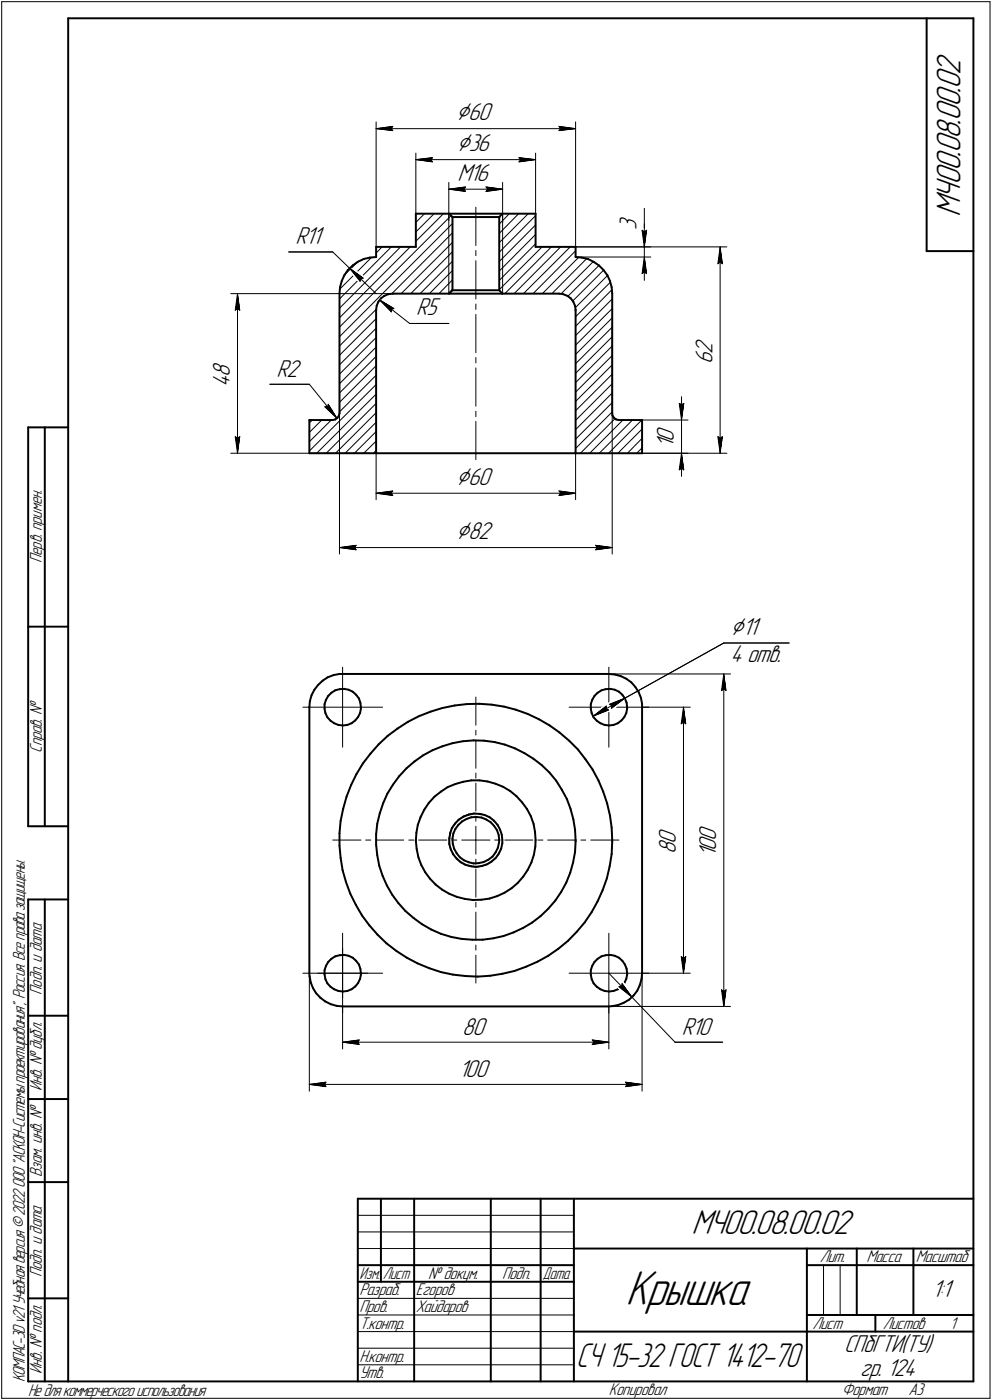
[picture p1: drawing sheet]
<svg xmlns="http://www.w3.org/2000/svg" width="298mm" height="421mm" viewBox="0 0 298 421" stroke-linecap="round" stroke-linejoin="round" font-family="sans-serif">
<defs><g id="words">
<text font-size="15.6" x="188" y="392.4">Крышка</text>
<g font-size="10.9">
<text x="288.6" y="65.2" transform="rotate(-90 288.6 65.2)">МЧ00.08.00.02</text>
<text x="207.8" y="371.1">МЧ00.08.00.02</text>
</g>
<text font-size="10.8" x="173.2" y="411.1">СЧ 15-32 ГОСТ 1412-70</text>
<g font-size="8.5">
<text x="137.1" y="36.1">Ç60</text>
<text x="137.3" y="45.5">Ç36</text>
<text x="137.1" y="145.8">Ç60</text>
<text x="137.1" y="162.1">Ç82</text>
<text x="219.5" y="190.8">Ç11</text>
</g>
<g font-size="7.8">
<text x="137.5" y="54.6">M16</text>
<text x="191.3" y="69.3" transform="rotate(-90 191.3 69.3)">3</text>
<text x="88.8" y="73.3">R11</text>
<text x="125.1" y="94.8">R5</text>
<text x="214.1" y="106.3" transform="rotate(-90 214.1 106.3)">2</text>
<text x="69.1" y="113.3" transform="rotate(-90 69.1 113.3)">8</text>
<text x="83.1" y="113.2">R2</text>
<text x="214.1" y="109.4" transform="rotate(-90 214.1 109.4)">6</text>
<text x="69.1" y="116.4" transform="rotate(-90 69.1 116.4)">4</text>
<text x="202.5" y="134.8" transform="rotate(-90 202.5 134.8)">1</text>
<text x="202.5" y="132.9" transform="rotate(-90 202.5 132.9)">0</text>
<text x="219.5" y="199.2">4 отв.</text>
<text x="203.1" y="256.8" transform="rotate(-90 203.1 256.8)">8</text>
<text x="203.1" y="253.7" transform="rotate(-90 203.1 253.7)">0</text>
<text x="215.2" y="257.8" transform="rotate(-90 215.2 257.8)">1</text>
<text x="215.2" y="255.8" transform="rotate(-90 215.2 255.8)">0</text>
<text x="215.2" y="252.8" transform="rotate(-90 215.2 252.8)">0</text>
<text x="138.9" y="311.1">80</text>
<text x="204.9" y="311.1">R10</text>
<text x="137.8" y="323.8">100</text>
<text x="280.1" y="390.2">1:1</text>
<text x="253.7" y="406.7">СПбГТИ(ТУ)</text>
<text x="258.5" y="413.7">гр. 124</text>
</g>
<g font-size="5.4">
<text x="12.6" y="169.3" transform="rotate(-90 12.6 169.3)">Перв. примен.</text>
<text x="12.6" y="226.4" transform="rotate(-90 12.6 226.4)">Справ. №</text>
<text x="12.6" y="299.1" transform="rotate(-90 12.6 299.1)">Подп. и дата</text>
<text x="12.6" y="328.2" transform="rotate(-90 12.6 328.2)">Инв. № дубл.</text>
<text x="12.6" y="353.9" transform="rotate(-90 12.6 353.9)">Взам. инв. №</text>
<text x="246.3" y="379.6">Лит.</text>
<text x="260.4" y="379.6">Масса</text>
<text x="275.3" y="379.6">Масштаб</text>
<text x="12.6" y="384.1" transform="rotate(-90 12.6 384.1)">Подп. и дата</text>
<text x="108" y="389.6">Разраб.</text>
<text x="125" y="389.6">Егоров</text>
<text x="128.6" y="384.6">№ докум.</text>
<text x="150.9" y="384.6">Подп.</text>
<text x="108" y="394.6">Пров.</text>
<text x="125" y="394.6">Хайдаров</text>
<text x="108" y="399.6">Т.контр.</text>
<text x="244.1" y="399.6">Лист</text>
<text x="265.3" y="399.6">Листов</text>
<text x="285.5" y="399.6">1</text>
<text x="12.6" y="413.2" transform="rotate(-90 12.6 413.2)">Инв. № подл.</text>
<text x="108" y="409.6">Н.контр.</text>
<text x="7.5" y="415.5" transform="rotate(-90 7.5 415.5)">КОМПАС-3Dv21 Учебнаяверсия©2022ООО&quot;АСКОН-Системыпроектирования&quot;, Россия. Всеправазащищены.</text>
<text x="8.5" y="419.8">Недлякоммерческогоиспользования</text>
<text x="108" y="414.6">Утв.</text>
<text x="183" y="419.6">Копировал</text>
<text x="253" y="419.6">Формат</text>
<text x="273" y="419.6">A3</text>
</g>
<g font-size="5.3">
<text x="108.1" y="384.6">Изм.</text>
<text x="115.1" y="384.6">Лист</text>
<text x="163.1" y="384.6">Дата</text>
</g>
</g></defs>
<g fill="none" stroke="#000" stroke-width=".59">
<path d="M20.5 5.5v410zM20.5 5.5h272zM278.5 5.5v70zM292.5 5.5v410zM106 79.8l1.5-1.1zM107.5 78.7l1.8-.8zM109.3 77.9l1.9-.4zM111.2 77.5l1.8-.2zM113 74.3h12zM113 74.3v3zM125 64.3v10zM125 64.3h10z"/>
<path d="M135 64.3h16zM135 64.3l1 1zM136 65.3h14zM136 65.3v22zM150 65.3v22zM151 64.3l-1 1zM151 64.3h10zM161 74.3h12zM161 64.3v10zM173 74.3v3zM173 77.3l1.8 .2zM174.8 77.5l1.9 .4z"/>
<path d="M176.7 77.9l1.7 .8zM178.4 78.7l1.6 1.1zM180 79.8l1.4 1.4zM278.5 75.5h14zM102 88.3v36zM102.2 86.4l-.2 1.9zM102.7 84.5l-.5 1.9zM103.5 82.8l-.8 1.7zM104.6 81.2l-1.1 1.6zM104.6 81.2l1.4-1.4zM113 93.2h.1M113 93.3v43z"/>
<path d="M113.2 91.9l-.2 1.3zM113.7 90.8l-.5 1.1zM114.5 89.7l1-.7zM114.5 89.7l-.8 1.1zM115.5 89l1.2-.5zM116.7 88.5l1.3-.2zM118 88.3h17zM135 88.3h16zM136 87.3h14zM136 87.3l-1 1zM150 87.3l1 1zM151 88.3h17z"/>
<path d="M168 88.3l1.2 .2zM169.2 88.5l1.3 .5zM170.5 89l1 .7zM171.5 89.7l.8 1.1zM172.3 90.8l.5 1.1zM172.8 91.9l.2 1.3zM173 93.2h.1M173 93.3v43zM181.4 81.2l1.1 1.6zM182.5 82.8l.8 1.7zM183.3 84.5l.5 1.9zM183.8 86.4l.2 1.9z"/>
<path d="M184 88.3v36zM8.5 128.5v120zM8.5 128.5h12zM13.5 128.5v120zM93 136.3h20zM93 126.3v10zM93 126.3h7zM100 126.3l.8-.1zM100.8 126.2l.6-.6zM101.9 125l-.5 .6zM102 124.3l-.1 .7zM113 136.3h60z"/>
<path d="M173 136.3h20zM184 124.3l.1 .7zM184.1 125l.4 .6zM184.5 125.6l.7 .6zM185.2 126.2l.8 .1zM186 126.3h7zM193 126.3v10zM8.5 188.5h12zM93 212.7v80zM93.1 210.8l-.1 1.9zM93.6 209l-.5 1.8zM94.5 207.4l-.9 1.6z"/>
<path d="M95.6 206l-1.1 1.4zM95.6 206l1.3-1.3zM96.9 204.7l1.6-1zM97.5 211.8v1.4zM97.5 213.2l.3 1.3zM97.8 214.5l.6 1.2zM98 210.5l-.5 1.3zM98.4 215.7l.9 1zM98.5 203.7l1.7-.7zM98.6 209.3l-.6 1.2zM99.3 216.7l1.1 .8zM99.6 208.4l1.2-.8z"/>
<path d="M99.6 208.4l-1 .9zM100.2 203l1.8-.3zM100.4 217.5l1.3 .5zM100.8 207.6l1.3-.3zM101.7 218l1.3 .2zM102 202.7h1zM102.1 207.3l1.4-.1zM103 202.7h80zM103 218.2l1.4-.2zM103.5 207.2l1.2 .2zM104.4 218l1.3-.5zM104.7 207.4l1.3 .6z"/>
<path d="M105.7 217.5l1.1-.8zM106 208l1 1zM107 209l.9 1.1zM107.6 215.6l-.8 1.1zM107.9 210.1l.4 1.2zM108.2 214.5l-.6 1.1zM108.3 211.3l.2 1.4zM108.5 213.1l-.3 1.4zM108.5 212.7v.4zM119.5 219.1l3.1-2zM122.6 217.1l3.3-1.7zM125.9 215.4l3.5-1.4z"/>
<path d="M129.4 214l3.5-1.1zM132.9 212.9l3.8-.7zM136.7 212.2l3.6-.4zM140.3 211.8l3.7-.1zM144 211.7l3.7 .2zM147.7 211.9l3.8 .6zM151.5 212.5l3.5 .9zM155 213.4l3.6 1.3zM158.6 214.7l3.4 1.6zM162 216.3l3.2 1.9zM165.2 218.2l2.9 2.1zM177.5 211.8v1.4z"/>
<path d="M177.5 213.2l.3 1.3zM177.8 214.5l.6 1.2zM178 210.5l-.5 1.3zM178.4 215.7l.9 1zM178.6 209.3l-.6 1.2zM179.3 216.7l1.1 .8zM179.6 208.4l1.2-.8zM179.6 208.4l-1 .9zM180.4 217.5l1.3 .5zM180.8 207.6l1.2-.3zM181.7 218l1.3 .2zM182 207.3l1.5-.1z"/>
<path d="M183 202.7l1.8 .2zM183 218.2l1.4-.2zM183.5 207.2l1.2 .2zM184.4 218l1.3-.5zM184.7 207.4l1.3 .6zM184.8 202.9l1.8 .5zM185.7 217.5l1.1-.8zM186 208l1 1zM186.6 203.4l1.6 .7zM187 209l.8 1.1zM187.6 215.6l-.8 1.1zM187.8 210.1l.5 1.2z"/>
<path d="M188.2 204.1l1.5 1.1zM188.2 214.5l-.6 1.1zM188.3 211.3l.2 1.4zM188.5 213.1l-.3 1.4zM188.5 212.7v.4zM189.7 205.2l1.2 1.4zM190.9 206.6l1 1.6zM191.9 208.2l.7 1.7zM192.6 209.9l.4 1.8zM193 211.7v1zM193 212.7v80zM104.1 239.6l-1 3.6z"/>
<path d="M105.5 236.1l-1.4 3.5zM107.1 232.8l-1.6 3.3zM109.1 229.6l-2 3.2zM111.3 226.7l-2.2 2.9zM113.8 223.9l2.7-2.6zM113.8 223.9l-2.5 2.8zM116.4 238.7l-1.3 2.9zM116.5 221.3l3-2.2zM118.1 236l-1.7 2.7zM120 233.4l-1.9 2.6zM122.2 231.1l2.3-2.1zM122.2 231.1l-2.2 2.3z"/>
<path d="M124.5 229l2.7-1.8zM127.2 227.2l2.8-1.6zM130 225.6l2.9-1.1zM130.6 239.6l1.9-1.5zM130.6 239.6l-1.7 1.9zM132.5 238.1l2-1.4zM132.9 224.5l3.1-1zM134.5 236.7l2.3-.9zM136 223.5l3.1-.6zM136.8 235.8l2.4-.7zM139.1 222.9l3.2-.2zM139.2 235.1l2.4-.4z"/>
<path d="M141.6 234.7h2.5zM142.3 222.7l3.2 .1zM144.1 234.7l2.5 .3zM145.5 222.8l3.2 .4zM146.6 235l2.3 .7zM148.7 223.2l3 .7zM148.9 235.7l2.3 .9zM151.2 236.6l2.1 1.3zM151.7 223.9l3 1.1zM153.3 237.9l1.9 1.5zM154.7 225l2.9 1.5zM155.2 239.4l1.7 1.9z"/>
<path d="M157.6 226.5l2.7 1.7zM160.3 228.2l2.5 1.9zM162.8 230.1l2.3 2.2zM165.1 232.3l2 2.5zM167.1 234.8l1.7 2.7zM168.1 220.3l2.9 2.5zM168.8 237.5l1.5 2.8zM171 222.8l2.7 2.6zM173.7 225.4l2.2 2.9zM175.9 228.3l2.2 3.1zM178.1 231.4l1.7 3.3zM179.8 234.7l1.5 3.4z"/>
<path d="M181.3 238.1l1.2 3.5zM8.5 248.5h12zM102 250.6v3.7zM102 254.3l.4 3.7zM102.4 246.9l-.4 3.7zM102.4 258l.6 3.7zM103.1 243.2l-.7 3.7zM113 250.9v3.2zM113 254.1l.4 3.1zM113.4 247.7l-.4 3.2zM113.4 257.2l.6 3.1zM114.1 244.6l-.7 3.1z"/>
<path d="M115.1 241.6l-1 3zM125 252.9l.2 2.5zM125.1 250.4l-.1 2.5zM125.2 255.4l.5 2.4zM125.6 248.1l-.5 2.3zM125.7 257.8l.9 2.3zM126.4 245.7l-.8 2.4zM127.5 243.5l-1.1 2.2zM128.9 241.5l-1.4 2zM135 252.2v1.7zM135 253.9l.5 1.5zM135.3 250.6l-.3 1.6z"/>
<path d="M135.5 255.4l.7 1.6zM135.8 249.1l-.5 1.5zM136 252.2l.1 1.5zM136.1 253.7l.4 1.6zM136.2 257l1 1.2zM136.2 250.7l-.2 1.5zM136.5 255.3l.7 1.3zM136.7 247.7l-.9 1.4zM136.8 249.3l-.6 1.4zM137.2 258.2l1.3 1.1zM137.2 256.6l1 1.2zM137.8 248.1l1.1-1z"/>
<path d="M137.8 248.1l-1 1.2zM137.8 246.5l1.5-.9zM137.8 246.5l-1.1 1.2zM138.2 257.8l1.2 .9zM138.5 259.3l1.5 .8zM138.9 247.1l1.3-.8zM139.3 245.6l1.5-.6zM139.4 258.7l1.5 .6zM140.2 246.3l1.4-.5zM140.8 245l1.6-.3zM140.9 259.3l1.4 .4zM141.6 245.8l1.6-.1z"/>
<path d="M142.3 259.7l1.5-.1zM142.4 244.7l1.6 .1zM143.2 245.7l1.5 .2zM143.8 259.6l1.6-.4zM144 244.8l1.6 .3zM144.7 245.9l1.4 .6zM145.4 259.2l1.3-.6zM145.6 245.1l1.6 .7zM146.1 246.5l1.4 .8zM146.4 259.9l1.3-.8zM146.7 258.6l1.3-1zM147.2 245.8l1.2 1z"/>
<path d="M147.5 247.3l1 1.1zM147.7 259.1l1.3-1.1zM148.4 246.8l1.1 1.3zM148.5 248.4l.9 1.3zM148.9 256.4l-.9 1.2zM149.4 249.7l.5 1.4zM149.5 248.1l.8 1.4zM149.6 255l-.7 1.4zM149.9 251.1l.1 1.5zM149.9 256.6l-.9 1.4zM149.9 253.5l-.3 1.5zM150 252.6l-.1 .9z"/>
<path d="M150.3 249.5l.5 1.5zM150.6 255.2l-.7 1.4zM150.8 251l.2 1.6zM151 253.6l-.4 1.6zM151 252.6v1zM156.9 241.3l1.4 1.9zM158.3 243.2l1.2 2.2zM159.5 245.4l.9 2.4zM159.7 259.4l-1.1 2.2zM160.4 247.8l.4 2.4zM160.4 257l-.7 2.4zM160.8 250.2l.2 2.4z"/>
<path d="M160.9 254.7l-.5 2.3zM161 252.6l-.1 2.1zM170.3 240.3l1.1 2.9zM171.4 243.2l.9 3.2zM172.2 259.4l-.8 3.1zM172.3 246.4l.5 3.1zM172.8 249.5l.2 3.1zM172.8 256.3l-.6 3.1zM173 253.1l-.2 3.2zM173 252.6v.5zM182.5 241.6l.8 3.7zM183.3 245.3l.5 3.6z"/>
<path d="M183.8 248.9l.2 3.7zM183.8 256.9l-.6 3.6zM184 253.2l-.2 3.7zM184 252.6v.6zM8.5 270.5v145zM8.5 270.5h12zM13.5 270.5v145zM103 261.7l1 3.6zM104 265.3l1.2 3.4zM105.2 268.7l1.7 3.4zM106.9 272.1l1.9 3.2zM108.8 275.3l2.2 3z"/>
<path d="M111 278.3l2.5 2.8zM114 260.3l1 3.1zM115 263.4l1.2 2.9zM116.2 266.3l1.7 2.8zM117.9 269.1l1.8 2.5zM119.7 271.6l2.1 2.4zM121.8 274l2.5 2.1zM124.3 276.1l2.5 1.9zM126.6 260.1l1.2 2.2zM126.8 278l2.8 1.6zM127.8 262.3l1.4 1.9zM129.2 264.2l1.7 1.8z"/>
<path d="M129.6 279.6l2.9 1.2zM130.9 266l1.9 1.5zM132.8 267.5l2.2 1.3zM135 268.8l2.3 .9zM137.3 269.7l2.4 .6zM139.7 270.3l2.5 .4zM140 260.1l1.6 .4zM141.6 260.5l1.6 .2zM142.2 270.7l2.4-.1zM143.2 260.7l1.6-.3zM144.6 270.6l2.5-.3zM144.8 260.4l1.6-.5z"/>
<path d="M147.1 270.3l2.3-.8zM149.4 269.5l2.2-1zM151.6 268.5l2.2-1.4zM153.8 267.1l1.8-1.6zM157.2 279.1l2.7-1.6zM157.2 263.7l-1.6 1.8zM158.6 261.6l-1.4 2.1zM159.9 277.5l2.6-2zM162.5 275.5l2.3-2.2zM166.9 270.8l-2.1 2.5zM168.7 268.2l-1.8 2.6zM170.2 265.4l-1.5 2.8z"/>
<path d="M171.4 262.5l-1.2 2.9zM175.7 277.5l-2.4 2.7zM177.8 274.3l-2.1 3.2zM179.6 271.1l-1.8 3.2zM181.1 267.7l-1.5 3.4zM182.4 264.2l-1.3 3.5zM183.2 260.5l-.8 3.7zM93 292.7v.9zM93 293.6l.4 1.9zM93.4 295.5l.7 1.7zM94.1 297.2l.9 1.5zM95 298.7l1.3 1.4z"/>
<path d="M97.5 291.8v1.3zM97.5 293.1l.3 1.4zM97.8 294.5l.6 1.2zM98 290.5l-.5 1.3zM98.4 295.7l.9 1.1zM98.6 289.3l-.6 1.2zM99.3 296.8l1.1 .7zM99.6 288.4l1.2-.8zM99.6 288.4l-1 .9zM100.4 297.5l1.3 .5zM100.8 287.6l1.3-.3zM101.7 298l1.3 .2z"/>
<path d="M102.1 287.3l1.4-.1zM103 298.2l1.4-.2zM103.5 287.2l1.2 .2zM104.4 298l1.3-.5zM104.7 287.4l1.3 .6zM105.7 297.5l1.1-.8zM106 288l1 1zM107 289l.9 1.1zM107.6 295.7l-.8 1zM107.9 290.1l.4 1.2zM108.2 294.4l-.6 1.3zM108.3 291.3l.2 1.4z"/>
<path d="M108.5 293.1l-.3 1.3zM108.5 292.7v.4zM113.5 281.1l2.7 2.6zM116.2 283.7l2.9 2.3zM119.1 286l3.2 2zM122.3 288l3.2 1.7zM125.5 289.7l3.4 1.5zM128.9 291.2l3.6 1.2zM132.5 280.8l3.1 1zM132.5 292.4l3.6 .7zM135.6 281.8l3.1 .6zM136.1 293.1l3.8 .4z"/>
<path d="M138.7 282.4l3.2 .2zM139.9 293.5l3.7 .2zM141.9 282.6h3.1zM143.6 293.7l3.7-.2zM145 282.6l3.3-.4zM147.3 293.5l3.7-.6zM148.3 282.2l3-.7zM151 292.9l3.6-.9zM151.3 281.5l3-1.1zM154.3 280.4l2.9-1.3zM154.6 292l3.5-1.3zM158.1 290.7l3.4-1.5z"/>
<path d="M161.5 289.2l3.3-1.8zM164.8 287.4l3-2.1zM167.8 285.3l2.9-2.3zM173.3 280.2l-2.6 2.8zM177.5 291.8v1.3zM177.5 293.1l.3 1.4zM177.8 294.5l.6 1.2zM178 290.5l-.5 1.3zM178.4 295.7l.9 1.1zM178.6 289.3l-.6 1.2zM179.3 296.8l1.1 .7zM179.6 288.4l1.2-.8z"/>
<path d="M179.6 288.4l-1 .9zM180.4 297.5l1.3 .5zM180.8 287.6l1.2-.3zM181.7 298l1.3 .2zM182 287.3l1.5-.1zM183 298.2l1.4-.2zM183.5 287.2l1.2 .2zM184.4 298l1.3-.5zM184.7 287.4l1.3 .6zM185.7 297.5l1.1-.8zM186 288l1 1zM187 289l.8 1.1z"/>
<path d="M187.6 295.7l-.8 1zM187.8 290.1l.5 1.2zM188.2 294.4l-.6 1.3zM188.3 291.3l.2 1.4zM188.5 293.1l-.3 1.3zM188.5 292.7v.4zM191.5 297.9l-1.1 1.5zM192.3 296.2l-.8 1.7zM192.8 294.5l-.5 1.7zM193 292.7l-.2 1.8zM8.5 305.5h12zM96.3 300.1l1.4 1.1z"/>
<path d="M97.7 301.2l1.7 .8zM99.4 302l1.8 .5zM101.2 302.5l1.8 .2zM103 302.7h80zM183 302.7l1-.1zM184 302.6l1.8-.3zM185.8 302.3l1.7-.7zM187.5 301.6l1.6-.9zM189.1 300.7l1.3-1.3zM8.5 330.5h12zM8.5 355.5h12zM107.5 360.5h185z"/>
<path d="M107.5 360.5v55zM114.5 360.5v25zM124.5 360.5v55zM147.5 360.5v55zM162.5 360.5v55zM172.5 360.5v55zM172.5 375.5h120zM242.5 375.5v40zM257.5 375.5v20zM274.5 375.5v20zM8.5 390.5h12zM107.5 380.5h65z"/>
<path d="M107.5 385.5h65zM242.5 380.5h15zM242.5 395.5h50zM257.5 380.5h35zM263.1 395.5v5zM8.5 415.5h12zM20.5 415.5h272zM172.5 400.5h70zM242.5 400.5h50z"/>
</g>
<g fill="none" stroke="#000" stroke-width=".3">
<path d="M.5 .5v420zM.5 .5h297zM297.5 .5v420zM113 36.7v37.6zM113 38.7l5-.7zM113 38.7l5 .6zM113 38.7h60zM117.5 38.7l.5 .6zM118 38l-.5 .7zM168 39.3l5-.6zM168 38l.5 .7zM168 38l5 .7z"/>
<path d="M168.5 38.7l-.5 .6zM173 36.7v37.6zM125 46.1v18.2zM125 48l5-.6zM125 48l5 .7zM125 48h36zM129.5 48l.5 .7zM130 47.4l-.5 .6zM134.9 54.9v11.5zM134.9 56.9l5-.7zM134.9 56.9l5 .7zM134.9 56.9h16.1z"/>
<path d="M139.4 56.9l.5 .7zM139.9 56.2l-.5 .7zM146 57.6l5-.7zM146 56.2l.6 .7zM146 56.2l5 .7zM146.6 56.9l-.6 .7zM151 54.9v12zM156 48.7l5-.7zM156 47.4l.5 .6zM156 47.4l5 .6zM156.5 48l-.5 .7zM161 46.1v18.2z"/>
<path d="M86.8 75.8h13.2zM100 75.8l5.1 4.9zM114.8 74.3l-1.8 1.8zM117.6 74.3l-15.6 15.6zM120.4 74.3l-18.4 18.4zM123.3 74.3l-21.3 21.3zM125 72.6l8.3-8.3zM125 69.8l5.5-5.5zM125 66.9l2.6-2.6zM134.9 64.3v24zM136 75.7l-12.6 12.6zM136 72.9l-15.4 15.4z"/>
<path d="M136 70l-18.2 18.3zM136 67.2l-34 34.1zM143 62.3v11.5zM143 75.4v1.5zM143 78.4v11.5zM150 73l8.7-8.7zM151 64.3v24zM153.1 64.3l-3.1 3.1zM155.9 64.3l-5.9 5.9zM161 73.3l-11 11zM161 70.5l-11 11zM161 67.6l-11 11.1z"/>
<path d="M161 64.9l-11 11zM165.7 74.3l-14 14zM168.5 74.3l-14 14zM171.4 74.3l-14.1 14zM173 75.4l-12.8 12.9zM173 74.3h45.4zM173 74.3h22.6zM173 77.3h22.6zM176.3 77.8l-10.4 10.5zM193 69.3l.6 .5zM193 69.3l.6 5zM193.6 62.7v11.6z"/>
<path d="M193.6 69.8l.7-.5zM193.6 67.3v7zM193.6 77.3l-.6 5zM193.6 77.3l.7 5zM193.6 77.3v7zM193.6 74.3v3zM194.3 69.3l-.7 5zM215.7 79.3l.7-.5zM216.4 74.3l.7 5zM216.4 78.8l.7 .5zM216.4 74.3l-.7 5zM216.4 74.3v62z"/>
<path d="M69.3 88.3h49.7zM70.7 93.3l.7-.5zM71.4 88.3l.7 5zM71.4 92.8l.7 .5zM71.4 88.3l-.7 5zM71.4 88.3v48zM102 98.4l33.6-33.5zM102 87l9.7-9.6zM102 93.8v72.8zM103.5 82.7l3.9-3.9zM105.1 80.7l4 3zM105.1 80.7l3.1 3.9z"/>
<path d="M105.1 80.7l7.9 7.6zM108.3 83.8l.8-.1zM108.3 83.8l-.1 .8zM114 90.2l4.4 2.6zM114 90.2l3.6 3.6zM114 90.2l9.1 7.1zM117.6 93l.8-.2zM117.6 93v.8zM123.1 97.3h11.8zM126.2 88.3l9.8-9.7zM134.7 88.3l1.3-1.3zM136 84.2l-4.1 4.1z"/>
<path d="M136 81.4l-7 6.9zM143 91.4v1.6zM143 94.6v11.5zM150 87.1l12.9-12.8zM163 88.3l11-11zM168.7 88.3l9.6-9.6zM170.7 89.1l9.3-9.3zM172.1 90.5l9.3-9.3zM172.9 92.5l9.6-9.6zM173 95.2l10.5-10.4zM183.9 87.1l-10.9 11zM184 97.3v69.3z"/>
<path d="M193 82.3l.6-.5zM193.6 81.8l.7 .5zM81.1 115.6h11.9zM93 115.6l8.3 10.2zM102 118.2l11-11zM102 115.4l11-11zM102 112.5l11-11zM102 109.7l11-11zM102 106.8l11-11zM102 104.1l11-11.1zM143 107.5v1.6zM143 110.7v11.5z"/>
<path d="M173 117.9l11-11zM173 115.1l11-11zM173 112.3l11-11zM173 109.4l11-11zM173 106.6l11-11zM173 103.8l11-11zM173 100.9l11-11zM204.8 119.3v7zM69.3 136.3h41.7zM70.7 131.3l.7 5zM70.7 131.3l.7 .5zM71.4 131.8l.7-.5z"/>
<path d="M72.1 131.3l-.7 5zM93 135.6l20-19.9zM93 132.8l6.6-6.5zM93 130l3.7-3.7zM93 127.2l.9-.9zM95.2 136.3l17.8-17.8zM97.6 122.3l3.7 3.5zM97.6 122.3h.9zM98 136.3l15-15zM98.6 121.6l-.1 .7zM98.6 121.6l2.7 4.2zM100.8 136.3l12.2-12.2z"/>
<path d="M102 123.9l11-11zM102 121l11-11zM103.7 136.3l9.3-9.3zM106.5 136.3l6.5-6.5zM109.3 136.3l3.7-3.6zM112.2 136.3l.8-.8zM113 136.3v14zM143 123.7v1.6zM143 126.7v11.6zM173 134.9l11-11zM173 132.1l11-11zM173 129.2l11-11z"/>
<path d="M173 126.4l11-11zM173 123.5l11-11zM173 120.7l11-11zM173 136.3v14zM174.4 136.3l10.4-10.4zM177.2 136.3l10-10zM180.1 136.3l10-10zM182.9 136.3l10-10zM185.7 136.3l7.3-7.3zM191.3 136.3l1.7-1.6zM193 131.8l-4.4 4.5zM193 136.3h13.8z"/>
<path d="M193 126.3h13.8zM193 136.3h25.4zM204.1 121.3l.7 .5zM204.1 121.3l.7 5zM204.8 136.3l-.7 5zM204.8 136.3l.7 5zM204.8 136.3v7zM204.8 121.8l.7-.5zM204.8 126.3v10zM205.5 121.3l-.7 5zM215.7 131.3l.7 5zM215.7 131.3l.7 .5z"/>
<path d="M216.4 131.8l.7-.5zM217.1 131.3l-.7 5zM113 148.3l5-.6zM113 148.3l5 .7zM113 148.3h60zM117.5 148.3l.5 .7zM118 147.7l-.5 .6zM168 149l5-.7zM168 147.7l.5 .6zM168 147.7l5 .6zM168.5 148.3l-.5 .7zM204.1 141.3l.7-.5z"/>
<path d="M204.8 140.8l.7 .5zM102 164.7l5-.7zM102 164.7l5 .7zM102 164.7h82zM106.5 164.7l.5 .7zM107 164l-.5 .7zM179 165.4l5-.7zM179 164l.5 .7zM179 164l5 .7zM179.5 164.7l-.5 .7zM217.5 193.4h19.7zM91 212.7h12z"/>
<path d="M103 200.7v12zM103 212.7v12zM103 212.7h12zM143 209.6v8.5zM143 219.6v1.5zM171 212.7h12zM178.2 215.4l4-3.1zM178.2 215.4l4.7-1.9zM178.2 215.4l9.6-5.4zM182.1 213.2l.8 .3zM182.2 212.3l-.1 .9zM183 200.7v12z"/>
<path d="M183 212.7v12zM183 212.7h12zM183 202.7h36.5zM183.1 211.8l.8 .4zM183.1 211.8l4.7-1.8zM183.7 213l4.1-3zM183.9 212.2l-.2 .8zM187.8 210l29.7-16.6zM193 212.7h14.4zM204.7 217.7l.7-.5zM205.4 212.7l.7 5zM205.4 217.2l.7 .5z"/>
<path d="M205.4 212.7l-.7 5zM205.4 212.7v80zM216.8 207.7l.7-.5zM217.5 202.7l.7 5zM217.5 207.2l.7 .5zM217.5 202.7l-.7 5zM217.5 202.7v100zM143 222.6v8.5zM143 232.5v1.5zM143 235.5v8.4zM100 252.6h8.5zM109.9 252.6h1.5z"/>
<path d="M112.9 252.6h8.4zM122.9 252.6h1.5zM125.8 252.6h8.5zM135 252.1v1.6zM135 253.7l.4 1.7zM135.2 250.4l-.2 1.7zM135.4 255.4l.7 1.4zM135.8 248.9l-.6 1.5zM135.8 252.6h1.4zM136.1 256.8l1 1.3zM136.7 247.6l-.9 1.3zM137.1 258.1l1.2 1.1z"/>
<path d="M137.9 246.4l1.5-1zM137.9 246.4l-1.2 1.2zM138.3 259.2l1.4 .9zM138.8 252.6h4.2zM139.4 245.4l1.5-.5zM140.9 244.9l1.6-.3zM142.5 244.6l1.7 .1zM143 245.4v1.6zM143 248.5v4.1zM143 258.4v1.5zM143 252.6v4.3zM143 252.6h4.2z"/>
<path d="M144.2 244.7l1.6 .4zM147.6 259.3l1.2-1.1zM148.7 252.6h1.5zM149.9 257l-1.1 1.2zM150.5 255.4l-.6 1.6zM150.5 255.4h.1M151.7 252.6h8.4zM161.6 252.6h1.6zM164.6 252.6h8.5zM174.6 252.6h1.4zM177.5 252.6h8.5zM139.7 260.1l1.6 .5z"/>
<path d="M141.3 260.6l1.6 .2zM142.9 260.8l1.6-.2zM143 274.3v8.5zM143 271.4v1.4zM143 261.4v8.4zM144.5 260.6l1.6-.5zM146.1 260.1l1.5-.8zM91 292.7h12zM93 292.7v35.5zM95.5 292.7h7.5zM103 285.2v7.5zM103 292.7v7.4z"/>
<path d="M103 292.7h7.5zM103 280.7v12zM103 292.7v12zM103 292.7h12zM143 287.3v8.4zM143 284.2v1.5zM171 292.7h12zM183 280.7v12zM183 292.7v12zM183 292.7h12zM183 292.7l6.9 7.2zM186 296.8l3.9 3.1z"/>
<path d="M186 296.8l.8-.1zM186.9 295.8l-.1 .9zM186.9 295.8l3 4.1zM189.9 299.9l13 13.5zM193 292.7h14.4zM193 292.7v35.5zM204.7 287.7l.7 5zM204.7 287.7l.7 .5zM205.4 288.2l.7-.5zM206.1 287.7l-.7 5zM216.8 297.7l.7 5zM216.8 297.7l.7 .5z"/>
<path d="M217.5 298.2l.7-.5zM218.2 297.7l-.7 5zM103 302.7v12.8zM103 313.4l4.9-.6zM103 313.4l4.9 .7zM103 313.4h80zM107.5 313.4l.4 .7zM107.9 312.8l-.4 .6zM178 314.1l5-.7zM178 312.8l.5 .6zM178 312.8l5 .6zM178.5 313.4l-.5 .7z"/>
<path d="M183 302.7h36.5zM183 302.7v12.8zM202.9 313.4h14.3zM93 326.1l5-.6zM93 326.1l5 .7zM93 326.1h100zM97.5 326.1l.5 .7zM98 325.5l-.5 .6zM188 326.8l5-.7zM188 325.5l.5 .6zM188 325.5l5 .6zM188.5 326.1l-.5 .7z"/>
<path d="M107.5 370.5h65zM107.5 375.5h65zM107.5 365.5h65zM107.5 390.5h65zM107.5 395.5h65zM247.5 380.5v15zM252.5 380.5v15zM107.5 400.5h65zM107.5 405.5h65zM107.5 410.5h65zM.5 420.5h297z"/>
</g>
<g fill="#fff" stroke="#fff" stroke-width=".3">
<path d="M198.3 248.8h6.1zM198.3 248.9h6.1zM198.3 249h6.1zM198.3 249.1h6.1zM198.3 249.2h6.1zM198.3 249.3h6.1zM198.3 249.3h6.1zM198.3 249.4h6.1zM198.3 249.5h6.1zM198.3 249.6h6.1zM198.3 249.7h6.1zM198.3 249.8h6.1zM198.3 249.9h6.1zM198.3 249.9h6.1zM198.3 250h6.1zM198.3 250.1h6.1zM198.3 250.2h6.1zM198.3 250.3h6.1zM198.3 250.4h6.1zM198.3 250.4h6.1zM198.3 250.5h6.1zM198.3 250.6h6.1zM198.3 250.7h6.1zM198.3 250.8h6.1zM198.3 250.9h6.1zM198.3 251h6.1zM198.3 251h6.1zM198.3 251.1h6.1zM198.3 251.2h6.1zM198.3 251.3h6.1zM198.3 251.4h6.1zM198.3 251.5h6.1zM198.3 251.5h6.1zM198.3 251.6h6.1zM198.3 251.7h6.1zM198.3 251.8h6.1zM198.3 251.9h6.1zM198.3 252h6.1zM198.3 252.1h6.1zM198.3 252.1h6.1zM198.3 252.2h6.1zM198.3 252.3h6.1zM198.3 252.4h6.1zM198.3 252.5h6.1zM198.3 252.6h6.1zM198.3 252.6h6.1zM198.3 252.7h6.1zM198.3 252.8h6.1zM198.3 252.9h6.1zM198.3 253h6.1zM198.3 253.1h6.1zM198.3 253.2h6.1zM198.3 253.2h6.1zM198.3 253.3h6.1zM198.3 253.4h6.1zM198.3 253.5h6.1zM198.3 253.6h6.1zM198.3 253.7h6.1zM198.3 253.7h6.1zM198.3 253.8h6.1zM198.3 253.9h6.1zM198.3 254h6.1zM198.3 254.1h6.1zM198.3 254.2h6.1zM198.3 254.3h6.1zM198.3 254.3h6.1zM198.3 254.4h6.1zM198.3 254.5h6.1zM198.3 254.6h6.1zM198.3 254.7h6.1zM198.3 254.8h6.1zM198.3 254.8h6.1zM198.3 254.9h6.1zM198.3 255h6.1zM198.3 255.1h6.1zM198.3 255.2h6.1zM198.3 255.3h6.1zM198.3 255.4h6.1zM198.3 255.4h6.1zM198.3 255.5h6.1zM198.3 255.6h6.1zM198.3 255.7h6.1zM198.3 255.8h6.1zM198.3 255.9h6.1zM198.3 255.9h6.1zM198.3 256h6.1zM198.3 256.1h6.1zM198.3 256.2h6.1zM198.3 256.3h6.1zM198.3 256.4h6.1zM198.3 256.5h6.1zM198.3 256.5h6.1zM198.3 256.6h6.1zM198.3 256.7h6.1z"/>
<path d="M204.2 287.2h2.5zM204.3 287.3h2.4zM204.3 287.4h2.4zM204.3 287.4h2.4zM204.3 287.5h2.4zM204.3 287.6h2.4zM204.3 287.7h2.4zM204.3 287.8h2.4zM204.3 287.9h2.3zM204.4 288h2.2zM204.4 288h2.2zM204.4 288.1h2.2zM204.4 288.2h2.2zM204.4 288.3h2.2zM204.4 288.4h2.2zM204.4 288.5h2.1zM204.4 288.5h2.1zM204.4 288.6h2.1zM204.5 288.7h2zM204.5 288.8h2zM204.5 288.9h2zM204.5 289h2zM204.5 289.1h1.9zM204.5 289.1h1.9zM204.5 289.2h1.9zM204.5 289.3h1.9zM204.5 289.4h1.9zM204.6 289.5h1.8zM204.6 289.6h1.8zM204.6 289.6h1.8zM204.6 289.7h1.7zM204.6 289.8h1.7zM204.6 289.9h1.7zM204.6 290h1.7zM204.6 290.1h1.7zM204.6 290.2h1.7zM204.6 290.2h1.7zM204.6 290.3h1.6zM204.6 290.4h1.6zM204.6 290.5h1.6zM204.6 290.6h1.6zM204.6 290.7h1.6zM204.6 290.7h1.6zM204.6 290.8h1.6zM204.6 290.9h1.6zM204.7 291h1.5zM204.7 291.1h1.5zM204.8 291.2h1.3zM204.8 291.3h1.3zM204.9 291.3h1.1zM204.9 291.4h1.1zM204.9 291.5h1zM205 291.6h.9zM205 291.7h.9zM205.1 291.8h.7zM205.1 291.8h.7zM205.1 291.9h.6zM205.1 292h.6zM205.1 292.1h.6zM205.2 292.2h.5zM205.2 292.3h.5zM205.3 292.4h.3zM205.3 292.4h.3z"/>
<path d="M205.3 212.9h.3zM205.3 213h.3zM205.2 213.1h.5zM205.2 213.2h.5zM205.1 213.3h.6zM205.1 213.4h.6zM205.1 213.4h.6zM205.1 213.5h.7zM205.1 213.6h.7zM205 213.7h.9zM205 213.8h.9zM204.9 213.9h1zM204.9 214h1.1zM204.9 214h1.1zM204.8 214.1h1.3zM204.8 214.2h1.3zM204.7 214.3h1.5zM204.7 214.4h1.5zM204.6 214.5h1.6zM204.6 214.5h1.6zM204.6 214.6h1.6zM204.6 214.7h1.6zM204.6 214.8h1.6zM204.6 214.9h1.6zM204.6 215h1.6zM204.6 215.1h1.6zM204.6 215.1h1.7zM204.6 215.2h1.7zM204.6 215.3h1.7zM204.6 215.4h1.7zM204.6 215.5h1.7zM204.6 215.6h1.7zM204.6 215.6h1.7zM204.6 215.7h1.8zM204.6 215.8h1.8zM204.6 215.9h1.8zM204.5 216h1.9zM204.5 216.1h1.9zM204.5 216.2h1.9zM204.5 216.2h1.9zM204.5 216.3h1.9zM204.5 216.4h2zM204.5 216.5h2zM204.5 216.6h2zM204.5 216.7h2zM204.4 216.7h2.1zM204.4 216.8h2.1zM204.4 216.9h2.1zM204.4 217h2.2zM204.4 217.1h2.2zM204.4 217.2h2.2zM204.4 217.3h2.2zM204.4 217.3h2.2zM204.4 217.4h2.2zM204.3 217.5h2.3zM204.3 217.6h2.4zM204.3 217.7h2.4zM204.3 217.8h2.4zM204.3 217.8h2.4zM204.3 217.9h2.4zM204.3 218h2.4zM204.3 218.1h2.4z"/>
<path d="M210.4 247.9h6.1zM210.4 248h6.1zM210.4 248.1h6.1zM210.4 248.2h6.1zM210.4 248.2h6.1zM210.4 248.3h6.1zM210.4 248.4h6.1zM210.4 248.5h6.1zM210.4 248.6h6.1zM210.4 248.7h6.1zM210.4 248.8h6.1zM210.4 248.8h6.1zM210.4 248.9h6.1zM210.4 249h6.1zM210.4 249.1h6.1zM210.4 249.2h6.1zM210.4 249.3h6.1zM210.4 249.3h6.1zM210.4 249.4h6.1zM210.4 249.5h6.1zM210.4 249.6h6.1zM210.4 249.7h6.1zM210.4 249.8h6.1zM210.4 249.9h6.1zM210.4 249.9h6.1zM210.4 250h6.1zM210.4 250.1h6.1zM210.4 250.2h6.1zM210.4 250.3h6.1zM210.4 250.4h6.1zM210.4 250.4h6.1zM210.4 250.5h6.1zM210.4 250.6h6.1zM210.4 250.7h6.1zM210.4 250.8h6.1zM210.4 250.9h6.1zM210.4 251h6.1zM210.4 251h6.1zM210.4 251.1h6.1zM210.4 251.2h6.1zM210.4 251.3h6.1zM210.4 251.4h6.1zM210.4 251.5h6.1zM210.4 251.5h6.1zM210.4 251.6h6.1zM210.4 251.7h6.1zM210.4 251.8h6.1zM210.4 251.9h6.1zM210.4 252h6.1zM210.4 252.1h6.1zM210.4 252.1h6.1zM210.4 252.2h6.1zM210.4 252.3h6.1zM210.4 252.4h6.1zM210.4 252.5h6.1zM210.4 252.6h6.1zM210.4 252.6h6.1zM210.4 252.7h6.1zM210.4 252.8h6.1zM210.4 252.9h6.1zM210.4 253h6.1zM210.4 253.1h6.1zM210.4 253.2h6.1zM210.4 253.2h6.1zM210.4 253.3h6.1zM210.4 253.4h6.1zM210.4 253.5h6.1zM210.4 253.6h6.1zM210.4 253.7h6.1zM210.4 253.7h6.1zM210.4 253.8h6.1zM210.4 253.9h6.1zM210.4 254h6.1zM210.4 254.1h6.1zM210.4 254.2h6.1zM210.4 254.3h6.1zM210.4 254.3h6.1zM210.4 254.4h6.1zM210.4 254.5h6.1zM210.4 254.6h6.1zM210.4 254.7h6.1zM210.4 254.8h6.1zM210.4 254.8h6.1zM210.4 254.9h6.1zM210.4 255h6.1zM210.4 255.1h6.1zM210.4 255.2h6.1zM210.4 255.3h6.1zM210.4 255.4h6.1zM210.4 255.4h6.1zM210.4 255.5h6.1zM210.4 255.6h6.1zM210.4 255.7h6.1zM210.4 255.8h6.1zM210.4 255.9h6.1zM210.4 255.9h6.1zM210.4 256h6.1zM210.4 256.1h6.1zM210.4 256.2h6.1zM210.4 256.3h6.1zM210.4 256.4h6.1zM210.4 256.5h6.1zM210.4 256.5h6.1zM210.4 256.6h6.1zM210.4 256.7h6.1zM210.4 256.8h6.1zM210.4 256.9h6.1zM210.4 257h6.1zM210.4 257h6.1zM210.4 257.1h6.1zM210.4 257.2h6.1zM210.4 257.3h6.1zM210.4 257.4h6.1zM210.4 257.5h6.1zM210.4 257.6h6.1zM210.4 257.6h6.1zM210.4 257.7h6.1z"/>
<path d="M216.3 297.2h2.5zM216.4 297.3h2.4zM216.4 297.3h2.4zM216.4 297.4h2.4zM216.4 297.5h2.4zM216.4 297.6h2.4zM216.4 297.7h2.4zM216.4 297.8h2.4zM216.4 297.9h2.3zM216.5 297.9h2.2zM216.5 298h2.2zM216.5 298.1h2.2zM216.5 298.2h2.2zM216.5 298.3h2.2zM216.5 298.4h2.2zM216.5 298.4h2.1zM216.5 298.5h2.1zM216.5 298.6h2.1zM216.6 298.7h2zM216.6 298.8h2zM216.6 298.9h2zM216.6 299h2zM216.6 299h1.9zM216.6 299.1h1.9zM216.6 299.2h1.9zM216.6 299.3h1.9zM216.6 299.4h1.9zM216.7 299.5h1.8zM216.7 299.6h1.8zM216.7 299.6h1.8zM216.7 299.7h1.7zM216.7 299.8h1.7zM216.7 299.9h1.7zM216.7 300h1.7zM216.7 300.1h1.7zM216.7 300.1h1.7zM216.7 300.2h1.7zM216.7 300.3h1.7zM216.7 300.4h1.7zM216.7 300.5h1.7zM216.7 300.6h1.7zM216.7 300.7h1.7zM216.7 300.7h1.7zM216.7 300.8h1.7zM216.7 300.9h1.6zM216.8 301h1.5zM216.8 301.1h1.5zM216.9 301.2h1.3zM216.9 301.2h1.3zM217 301.3h1.1zM217 301.4h1.1zM217 301.5h1zM217.1 301.6h.9zM217.1 301.7h.9zM217.2 301.8h.7zM217.2 301.8h.7zM217.3 301.9h.5zM217.3 302h.5zM217.3 302.1h.5zM217.3 302.2h.5zM217.3 302.3h.5zM217.4 302.3h.3zM217.4 302.4h.3z"/>
<path d="M217.4 202.9h.3zM217.4 203h.3zM217.3 203.1h.5zM217.3 203.2h.5zM217.3 203.3h.5zM217.3 203.4h.5zM217.3 203.5h.5zM217.2 203.5h.7zM217.2 203.6h.7zM217.1 203.7h.9zM217.1 203.8h.9zM217 203.9h1zM217 204h1.1zM217 204h1.1zM216.9 204.1h1.3zM216.9 204.2h1.3zM216.8 204.3h1.5zM216.8 204.4h1.5zM216.7 204.5h1.6zM216.7 204.6h1.7zM216.7 204.6h1.7zM216.7 204.7h1.7zM216.7 204.8h1.7zM216.7 204.9h1.7zM216.7 205h1.7zM216.7 205.1h1.7zM216.7 205.1h1.7zM216.7 205.2h1.7zM216.7 205.3h1.7zM216.7 205.4h1.7zM216.7 205.5h1.7zM216.7 205.6h1.7zM216.7 205.7h1.7zM216.7 205.7h1.8zM216.7 205.8h1.8zM216.7 205.9h1.8zM216.6 206h1.9zM216.6 206.1h1.9zM216.6 206.2h1.9zM216.6 206.2h1.9zM216.6 206.3h1.9zM216.6 206.4h2zM216.6 206.5h2zM216.6 206.6h2zM216.6 206.7h2zM216.5 206.8h2.1zM216.5 206.8h2.1zM216.5 206.9h2.1zM216.5 207h2.2zM216.5 207.1h2.2zM216.5 207.2h2.2zM216.5 207.3h2.2zM216.5 207.3h2.2zM216.5 207.4h2.2zM216.4 207.5h2.3zM216.4 207.6h2.4zM216.4 207.7h2.4zM216.4 207.8h2.4zM216.4 207.9h2.4zM216.4 207.9h2.4zM216.4 208h2.4zM216.4 208.1h2.4z"/>
<path d="M138.9 306.3h7.9zM138.9 306.4h7.9zM138.9 306.5h7.9zM138.9 306.6h7.9zM138.9 306.7h7.9zM138.9 306.7h7.9zM138.9 306.8h7.9zM138.9 306.9h7.9zM138.9 307h7.9zM138.9 307.1h7.9zM138.9 307.2h7.9zM138.9 307.3h7.9zM138.9 307.3h7.9zM138.9 307.4h7.9zM138.9 307.5h7.9zM138.9 307.6h7.9zM138.9 307.7h7.9zM138.9 307.8h7.9zM138.9 307.8h7.9zM138.9 307.9h7.9zM138.9 308h7.9zM138.9 308.1h7.9zM138.9 308.2h7.9zM138.9 308.3h7.9zM138.9 308.4h7.9zM138.9 308.4h7.9zM138.9 308.5h7.9zM138.9 308.6h7.9zM138.9 308.7h7.9zM138.9 308.8h7.9zM138.9 308.9h7.9zM138.9 308.9h7.9zM138.9 309h7.9zM138.9 309.1h7.9zM138.9 309.2h7.9zM138.9 309.3h7.9zM138.9 309.4h7.9zM138.9 309.5h7.9zM138.9 309.5h7.9zM138.9 309.6h7.9zM138.9 309.7h7.9zM138.9 309.8h7.9zM138.9 309.9h7.9zM138.9 310h7.9zM138.9 310h7.9zM138.9 310.1h7.9zM138.9 310.2h7.9zM138.9 310.3h7.9zM138.9 310.4h7.9zM138.9 310.5h7.9zM138.9 310.6h7.9zM138.9 310.6h7.9zM138.9 310.7h7.9zM138.9 310.8h7.9zM138.9 310.9h7.9zM138.9 311h7.9zM138.9 311.1h7.9zM138.9 311.1h7.9zM138.9 311.2h7.9zM138.9 311.3h7.9zM138.9 311.4h7.9zM138.9 311.5h7.9zM138.9 311.6h7.9zM138.9 311.7h7.9zM138.9 311.7h7.9zM138.9 311.8h7.9zM138.9 311.9h7.9zM138.9 312h7.9zM138.9 312.1h7.9zM138.9 312.2h7.9zM138.9 312.3h7.9zM138.9 312.3h7.9z"/>
<path d="M177.5 312.3h.7zM177.5 312.4h1.5zM177.5 312.5h2.2zM177.5 312.6h3zM177.5 312.7h3.7zM177.5 312.8h3.9zM177.5 312.8h4.1zM177.5 312.9h4.3zM177.5 313h4.5zM177.5 313.1h4.7zM177.5 313.2h4.9zM177.5 313.3h5.1zM177.5 313.4h5.3zM177.5 313.4h5.5zM177.5 313.5h5.3zM177.5 313.6h5.1zM177.5 313.7h4.9zM177.5 313.8h4.7zM177.5 313.9h4.5zM177.5 313.9h4.3zM177.5 314h4.1zM177.5 314.1h3.9zM177.5 314.2h3.7zM177.5 314.3h3.1zM177.5 314.4h2.5zM177.5 314.5h1.8zM177.5 314.5h1.2zM177.5 314.6h.6z"/>
<path d="M107.8 312.3h.7zM107 312.4h1.5zM106.3 312.5h2.2zM105.5 312.6h3zM104.7 312.7h3.8zM104.6 312.8h3.9zM104.4 312.8h4.1zM104.1 312.9h4.4zM104 313h4.5zM103.8 313.1h4.7zM103.5 313.2h5zM103.4 313.3h5.1zM103.2 313.4h5.3zM103 313.4h5.5zM103.2 313.5h5.3zM103.4 313.6h5.1zM103.5 313.7h5zM103.8 313.8h4.7zM104 313.9h4.5zM104.1 313.9h4.4zM104.4 314h4.1zM104.6 314.1h3.9zM104.7 314.2h3.8zM105.4 314.3h3.1zM106 314.4h2.5zM106.6 314.5h1.9zM107.3 314.5h1.2zM107.9 314.6h.6z"/>
<path d="M137.8 318.9h9.9zM137.8 319h9.9zM137.8 319.1h9.9zM137.8 319.2h9.9zM137.8 319.3h9.9zM137.8 319.4h9.9zM137.8 319.4h9.9zM137.8 319.5h9.9zM137.8 319.6h9.9zM137.8 319.7h9.9zM137.8 319.8h9.9zM137.8 319.9h9.9zM137.8 320h9.9zM137.8 320h9.9zM137.8 320.1h9.9zM137.8 320.2h9.9zM137.8 320.3h9.9zM137.8 320.4h9.9zM137.8 320.5h9.9zM137.8 320.5h9.9zM137.8 320.6h9.9zM137.8 320.7h9.9zM137.8 320.8h9.9zM137.8 320.9h9.9zM137.8 321h9.9zM137.8 321.1h9.9zM137.8 321.1h9.9zM137.8 321.2h9.9zM137.8 321.3h9.9zM137.8 321.4h9.9zM137.8 321.5h9.9zM137.8 321.6h9.9zM137.8 321.6h9.9zM137.8 321.7h9.9zM137.8 321.8h9.9zM137.8 321.9h9.9zM137.8 322h9.9zM137.8 322.1h9.9zM137.8 322.2h9.9zM137.8 322.2h9.9zM137.8 322.3h9.9zM137.8 322.4h9.9zM137.8 322.5h9.9zM137.8 322.6h9.9zM137.8 322.7h9.9zM137.8 322.7h9.9zM137.8 322.8h9.9zM137.8 322.9h9.9zM137.8 323h9.9zM137.8 323.1h9.9zM137.8 323.2h9.9zM137.8 323.3h9.9zM137.8 323.3h9.9zM137.8 323.4h9.9zM137.8 323.5h9.9zM137.8 323.6h9.9zM137.8 323.7h9.9zM137.8 323.8h9.9zM137.8 323.8h9.9zM137.8 323.9h9.9zM137.8 324h9.9zM137.8 324.1h9.9zM137.8 324.2h9.9zM137.8 324.3h9.9zM137.8 324.4h9.9zM137.8 324.4h9.9zM137.8 324.5h9.9zM137.8 324.6h9.9zM137.8 324.7h9.9zM137.8 324.8h9.9zM137.8 324.9h9.9zM137.8 325h9.9zM137.8 325h9.9z"/>
<path d="M97.9 325h.6zM97.3 325h1.2zM96.6 325.1h1.9zM96 325.2h2.5zM95.4 325.3h3.1zM94.7 325.4h3.8zM94.6 325.5h3.9zM94.4 325.5h4.1zM94.1 325.6h4.4zM94 325.7h4.5zM93.8 325.8h4.7zM93.6 325.9h4.9zM93.4 326h5.1zM93.2 326.1h5.3zM93 326.1h5.5zM93.2 326.2h5.3zM93.4 326.3h5.1zM93.6 326.4h4.9zM93.8 326.5h4.7zM94 326.6h4.5zM94.1 326.6h4.4zM94.4 326.7h4.1zM94.6 326.8h3.9zM94.7 326.9h3.8zM95.5 327h3zM96.3 327.1h2.2zM97 327.2h1.5zM97.8 327.2h.7z"/>
<path d="M187.5 325h.6zM187.5 325h1.2zM187.5 325.1h1.8zM187.5 325.2h2.5zM187.5 325.3h3.1zM187.5 325.4h3.7zM187.5 325.5h3.9zM187.5 325.5h4.1zM187.5 325.6h4.3zM187.5 325.7h4.5zM187.5 325.8h4.7zM187.5 325.9h4.9zM187.5 326h5.1zM187.5 326.1h5.3zM187.5 326.1h5.5zM187.5 326.2h5.3zM187.5 326.3h5.1zM187.5 326.4h4.9zM187.5 326.5h4.7zM187.5 326.6h4.5zM187.5 326.6h4.3zM187.5 326.7h4.1zM187.5 326.8h3.9zM187.5 326.9h3.7zM187.5 327h3zM187.5 327.1h2.2zM187.5 327.2h1.5zM187.5 327.2h.7z"/>
<path d="M182.3 211.7h.2zM182.2 211.8h.3zM182.1 211.8h.4zM181.9 211.9h.7zM181.9 212h.7zM181.8 212.1h.9zM181.6 212.2h1.1zM181.5 212.3h1.3zM181.4 212.3h1.4zM181.4 212.4h1.5zM181.2 212.5h1.7zM181.1 212.6h1.9zM181 212.7h2zM180.8 212.8h2.2zM180.8 212.9h2.3zM180.7 212.9h2.4zM180.5 213h2.7zM180.4 213.1h2.8zM180.3 213.2h3zM180.3 213.3h3zM180.1 213.4h3.3zM180 213.4h3.4zM179.9 213.5h3.6zM179.7 213.6h3.8zM179.7 213.7h3.9zM179.6 213.8h4zM179.4 213.9h4zM179.4 214h3.7zM179.3 214h3.7zM179.2 214.1h3.5zM179.2 214.2h3.3zM179.2 214.3h3.1zM179.1 214.4h3zM179 214.5h2.9zM178.9 214.5h2.7zM178.8 214.6h2.6zM178.8 214.7h2.4zM178.7 214.8h2.3zM178.6 214.9h2.2zM178.6 215h2zM178.6 215.1h1.7zM178.5 215.1h1.6zM178.4 215.2h1.1zM178.3 215.3h.6z"/>
<path d="M187.2 210.1h.6zM186.5 210.1h1.2zM185.8 210.2h1.8zM185.7 210.3h1.8zM185.4 210.4h2.1zM185.3 210.5h2.2zM185 210.6h2.4zM184.8 210.7h2.5zM184.6 210.7h2.6zM184.4 210.8h2.8zM184.1 210.9h3zM183.9 211h3.1zM183.7 211.1h3.2zM183.5 211.2h3.4zM183.3 211.2h3.6zM183 211.3h3.8zM182.9 211.4h3.8zM182.6 211.5h4zM182.4 211.6h4.1zM182.5 211.7h3.9zM182.5 211.8h3.8zM182.5 211.8h3.7zM182.6 211.9h3.5zM182.6 212h3.3zM182.7 212.1h3.1zM182.7 212.2h3.1zM182.8 212.3h2.8zM182.8 212.3h2.7zM182.9 212.4h2.5zM182.9 212.5h2.4zM183 212.6h2.2zM183 212.7h2.1zM183 212.8h1.9zM183.1 212.9h1.7zM183.1 212.9h1.6zM183.2 213h1.4zM183.2 213.1h1.3zM183.3 213.2h1.1zM183.3 213.3h.9zM183.4 213.4h.7zM183.4 213.4h.7zM183.5 213.5h.4zM183.5 213.6h.3zM183.6 213.7h.1z"/>
<path d="M219.5 185.3h9.1zM219.5 185.3h9.1zM219.5 185.4h9.1zM219.5 185.5h9.1zM219.5 185.6h9.1zM219.5 185.7h9.1zM219.5 185.8h9.1zM219.5 185.8h9.1zM219.5 185.9h9.1zM219.5 186h9.1zM219.5 186.1h9.1zM219.5 186.2h9.1zM219.5 186.3h9.1zM219.5 186.4h9.1zM219.5 186.4h9.1zM219.5 186.5h9.1zM219.5 186.6h9.1zM219.5 186.7h9.1zM219.5 186.8h9.1zM219.5 186.9h9.1zM219.5 186.9h9.1zM219.5 187h9.1zM219.5 187.1h9.1zM219.5 187.2h9.1zM219.5 187.3h9.1zM219.5 187.4h9.1zM219.5 187.5h9.1zM219.5 187.5h9.1zM219.5 187.6h9.1zM219.5 187.7h9.1zM219.5 187.8h9.1zM219.5 187.9h9.1zM219.5 188h9.1zM219.5 188h9.1zM219.5 188.1h9.1zM219.5 188.2h9.1zM219.5 188.3h9.1zM219.5 188.4h9.1zM219.5 188.5h9.1zM219.5 188.6h9.1zM219.5 188.6h9.1zM219.5 188.7h9.1zM219.5 188.8h9.1zM219.5 188.9h9.1zM219.5 189h9.1zM219.5 189.1h9.1zM219.5 189.1h9.1zM219.5 189.2h9.1zM219.5 189.3h9.1zM219.5 189.4h9.1zM219.5 189.5h9.1zM219.5 189.6h9.1zM219.5 189.7h9.1zM219.5 189.7h9.1zM219.5 189.8h9.1zM219.5 189.9h9.1zM219.5 190h9.1zM219.5 190.1h9.1zM219.5 190.2h9.1zM219.5 190.2h9.1zM219.5 190.3h9.1zM219.5 190.4h9.1zM219.5 190.5h9.1zM219.5 190.6h9.1zM219.5 190.7h9.1zM219.5 190.8h9.1zM219.5 190.8h9.1zM219.5 190.9h9.1zM219.5 191h9.1zM219.5 191.1h9.1zM219.5 191.2h9.1zM219.5 191.3h9.1zM219.5 191.3h9.1zM219.5 191.4h9.1zM219.5 191.5h9.1zM219.5 191.6h9.1zM219.5 191.7h9.1zM219.5 191.8h9.1zM219.5 191.9h9.1zM219.5 191.9h9.1zM219.5 192h9.1zM219.5 192.1h9.1zM219.5 192.2h9.1zM219.5 192.3h9.1z"/>
<path d="M219.5 194.4h14.9zM219.5 194.5h14.9zM219.5 194.6h14.9zM219.5 194.6h14.9zM219.5 194.7h14.9zM219.5 194.8h14.9zM219.5 194.9h14.9zM219.5 195h14.9zM219.5 195.1h14.9zM219.5 195.2h14.9zM219.5 195.2h14.9zM219.5 195.3h14.9zM219.5 195.4h14.9zM219.5 195.5h14.9zM219.5 195.6h14.9zM219.5 195.7h14.9zM219.5 195.7h14.9zM219.5 195.8h14.9zM219.5 195.9h14.9zM219.5 196h14.9zM219.5 196.1h14.9zM219.5 196.2h14.9zM219.5 196.3h14.9zM219.5 196.3h14.9zM219.5 196.4h14.9zM219.5 196.5h14.9zM219.5 196.6h14.9zM219.5 196.7h14.9zM219.5 196.8h14.9zM219.5 196.8h14.9zM219.5 196.9h14.9zM219.5 197h14.9zM219.5 197.1h14.9zM219.5 197.2h14.9zM219.5 197.3h14.9zM219.5 197.4h14.9zM219.5 197.4h14.9zM219.5 197.5h14.9zM219.5 197.6h14.9zM219.5 197.7h14.9zM219.5 197.8h14.9zM219.5 197.9h14.9zM219.5 198h14.9zM219.5 198h14.9zM219.5 198.1h14.9zM219.5 198.2h14.9zM219.5 198.3h14.9zM219.5 198.4h14.9zM219.5 198.5h14.9zM219.5 198.5h14.9zM219.5 198.6h14.9zM219.5 198.7h14.9zM219.5 198.8h14.9zM219.5 198.9h14.9zM219.5 199h14.9zM219.5 199.1h14.9zM219.5 199.1h14.9zM219.5 199.2h14.9zM219.5 199.3h14.9zM219.5 199.4h14.9zM219.5 199.5h14.9zM219.5 199.6h14.9zM219.5 199.6h14.9zM219.5 199.7h14.9zM219.5 199.8h14.9zM219.5 199.9h14.9zM219.5 200h14.9zM219.5 200.1h14.9zM219.5 200.2h14.9zM219.5 200.2h14.9zM219.5 200.3h14.9zM219.5 200.4h14.9z"/>
<path d="M186.9 295.1h.2zM186.9 295.2h.3zM186.8 295.3h.5zM186.7 295.4h.6zM186.6 295.5h.8zM186.5 295.6h1zM186.4 295.7h1.1zM186.4 295.7h1.1zM186.3 295.8h1.3zM186.1 295.9h1.6zM186 296h1.7zM185.9 296.1h1.9zM185.8 296.2h2.1zM185.8 296.2h2.2zM185.7 296.3h2.3zM185.6 296.4h2.4zM185.5 296.5h2.6zM185.4 296.6h2.7zM185.3 296.7h2.9zM185.3 296.8h3zM185.4 296.8h3zM185.5 296.9h2.9zM185.6 297h2.9zM185.7 297.1h2.9zM185.8 297.2h2.8zM185.9 297.3h2.7zM186 297.3h2.7zM186.1 297.4h2.7zM186.2 297.5h2.6zM186.4 297.6h2.5zM186.4 297.7h2.6zM186.5 297.8h2.6zM186.6 297.9h2.5zM186.7 297.9h2.4zM186.9 298h2.3zM186.9 298.1h2.3zM187 298.2h2.3zM187.1 298.3h2.2zM187.3 298.4h2.1zM187.4 298.4h2zM187.5 298.5h1.9zM187.5 298.6h2zM187.6 298.7h1.9zM187.8 298.8h1.8zM187.9 298.9h1.7zM188 299h1.6zM188 299h1.7zM188.1 299.1h1.6zM188.4 299.2h1.3zM188.6 299.3h1.1zM188.7 299.4h1zM189 299.5h.8zM189.1 299.6h.7zM189.3 299.6h.5zM189.6 299.7h.3zM189.7 299.8h.2z"/>
<path d="M204.9 306.3h9.9zM204.9 306.4h9.9zM204.9 306.5h9.9zM204.9 306.6h9.9zM204.9 306.7h9.9zM204.9 306.7h9.9zM204.9 306.8h9.9zM204.9 306.9h9.9zM204.9 307h9.9zM204.9 307.1h9.9zM204.9 307.2h9.9zM204.9 307.3h9.9zM204.9 307.3h9.9zM204.9 307.4h9.9zM204.9 307.5h9.9zM204.9 307.6h9.9zM204.9 307.7h9.9zM204.9 307.8h9.9zM204.9 307.8h9.9zM204.9 307.9h9.9zM204.9 308h9.9zM204.9 308.1h9.9zM204.9 308.2h9.9zM204.9 308.3h9.9zM204.9 308.4h9.9zM204.9 308.4h9.9zM204.9 308.5h9.9zM204.9 308.6h9.9zM204.9 308.7h9.9zM204.9 308.8h9.9zM204.9 308.9h9.9zM204.9 308.9h9.9zM204.9 309h9.9zM204.9 309.1h9.9zM204.9 309.2h9.9zM204.9 309.3h9.9zM204.9 309.4h9.9zM204.9 309.5h9.9zM204.9 309.5h9.9zM204.9 309.6h9.9zM204.9 309.7h9.9zM204.9 309.8h9.9zM204.9 309.9h9.9zM204.9 310h9.9zM204.9 310h9.9zM204.9 310.1h9.9zM204.9 310.2h9.9zM204.9 310.3h9.9zM204.9 310.4h9.9zM204.9 310.5h9.9zM204.9 310.6h9.9zM204.9 310.6h9.9zM204.9 310.7h9.9zM204.9 310.8h9.9zM204.9 310.9h9.9zM204.9 311h9.9zM204.9 311.1h9.9zM204.9 311.1h9.9zM204.9 311.2h9.9zM204.9 311.3h9.9zM204.9 311.4h9.9zM204.9 311.5h9.9zM204.9 311.6h9.9zM204.9 311.7h9.9zM204.9 311.7h9.9zM204.9 311.8h9.9zM204.9 311.9h9.9zM204.9 312h9.9zM204.9 312.1h9.9zM204.9 312.2h9.9zM204.9 312.3h9.9zM204.9 312.3h9.9z"/>
<path d="M137.5 49.7h10.6zM137.5 49.8h10.6zM137.5 49.9h10.6zM137.5 50h10.6zM137.5 50h10.6zM137.5 50.1h10.6zM137.5 50.2h10.6zM137.5 50.3h10.6zM137.5 50.4h10.6zM137.5 50.5h10.6zM137.5 50.5h10.6zM137.5 50.6h10.6zM137.5 50.7h10.6zM137.5 50.8h10.6zM137.5 50.9h10.6zM137.5 51h10.6zM137.5 51.1h10.6zM137.5 51.1h10.6zM137.5 51.2h10.6zM137.5 51.3h10.6zM137.5 51.4h10.6zM137.5 51.5h10.6zM137.5 51.6h10.6zM137.5 51.6h10.6zM137.5 51.7h10.6zM137.5 51.8h10.6zM137.5 51.9h10.6zM137.5 52h10.6zM137.5 52.1h10.6zM137.5 52.2h10.6zM137.5 52.2h10.6zM137.5 52.3h10.6zM137.5 52.4h10.6zM137.5 52.5h10.6zM137.5 52.6h10.6zM137.5 52.7h10.6zM137.5 52.7h10.6zM137.5 52.8h10.6zM137.5 52.9h10.6zM137.5 53h10.6zM137.5 53.1h10.6zM137.5 53.2h10.6zM137.5 53.3h10.6zM137.5 53.3h10.6zM137.5 53.4h10.6zM137.5 53.5h10.6zM137.5 53.6h10.6zM137.5 53.7h10.6zM137.5 53.8h10.6zM137.5 53.8h10.6zM137.5 53.9h10.6zM137.5 54h10.6zM137.5 54.1h10.6zM137.5 54.2h10.6zM137.5 54.3h10.6zM137.5 54.4h10.6zM137.5 54.4h10.6zM137.5 54.5h10.6zM137.5 54.6h10.6zM137.5 54.7h10.6zM137.5 54.8h10.6zM137.5 54.9h10.6zM137.5 54.9h10.6zM137.5 55h10.6zM137.5 55.1h10.6zM137.5 55.2h10.6zM137.5 55.3h10.6zM137.5 55.4h10.6zM137.5 55.5h10.6zM137.5 55.5h10.6zM137.5 55.6h10.6zM137.5 55.7h10.6zM137.5 55.8h10.6z"/>
<path d="M139.8 55.7h.6zM139.2 55.8h1.2zM138.5 55.9h1.9zM137.9 56h2.5zM137.3 56h3.1zM136.7 56.1h3.7zM136.5 56.2h3.9zM136.3 56.3h4.1zM136.1 56.4h4.3zM135.9 56.5h4.5zM135.7 56.6h4.7zM135.5 56.6h4.9zM135.3 56.7h5.1zM135.1 56.8h5.3zM134.9 56.9h5.5zM135.1 57h5.3zM135.3 57.1h5.1zM135.5 57.1h4.9zM135.7 57.2h4.7zM135.9 57.3h4.5zM136.1 57.4h4.3zM136.3 57.5h4.1zM136.5 57.6h3.9zM136.7 57.7h3.7zM137.4 57.7h3zM138.2 57.8h2.2zM138.9 57.9h1.5zM139.7 58h.7z"/>
<path d="M145.5 55.7h.7zM145.5 55.8h1.3zM145.5 55.9h1.9zM145.5 56h2.6zM145.5 56h3.2zM145.5 56.1h3.8zM145.5 56.2h4zM145.5 56.3h4.2zM145.5 56.4h4.4zM145.5 56.5h4.6zM145.5 56.6h4.8zM145.5 56.6h5zM145.5 56.7h5.2zM145.5 56.8h5.4zM145.5 56.9h5.5zM145.5 57h5.4zM145.5 57.1h5.2zM145.5 57.1h5zM145.5 57.2h4.8zM145.5 57.3h4.6zM145.5 57.4h4.4zM145.5 57.5h4.2zM145.5 57.6h4zM145.5 57.7h3.8zM145.5 57.7h3.1zM145.5 57.8h2.3zM145.5 57.9h1.6zM145.5 58h.8z"/>
<path d="M137.3 39.9h10.9zM137.3 40h10.9zM137.3 40h10.9zM137.3 40.1h10.9zM137.3 40.2h10.9zM137.3 40.3h10.9zM137.3 40.4h10.9zM137.3 40.5h10.9zM137.3 40.6h10.9zM137.3 40.6h10.9zM137.3 40.7h10.9zM137.3 40.8h10.9zM137.3 40.9h10.9zM137.3 41h10.9zM137.3 41.1h10.9zM137.3 41.1h10.9zM137.3 41.2h10.9zM137.3 41.3h10.9zM137.3 41.4h10.9zM137.3 41.5h10.9zM137.3 41.6h10.9zM137.3 41.7h10.9zM137.3 41.7h10.9zM137.3 41.8h10.9zM137.3 41.9h10.9zM137.3 42h10.9zM137.3 42.1h10.9zM137.3 42.2h10.9zM137.3 42.2h10.9zM137.3 42.3h10.9zM137.3 42.4h10.9zM137.3 42.5h10.9zM137.3 42.6h10.9zM137.3 42.7h10.9zM137.3 42.8h10.9zM137.3 42.8h10.9zM137.3 42.9h10.9zM137.3 43h10.9zM137.3 43.1h10.9zM137.3 43.2h10.9zM137.3 43.3h10.9zM137.3 43.3h10.9zM137.3 43.4h10.9zM137.3 43.5h10.9zM137.3 43.6h10.9zM137.3 43.7h10.9zM137.3 43.8h10.9zM137.3 43.9h10.9zM137.3 43.9h10.9zM137.3 44h10.9zM137.3 44.1h10.9zM137.3 44.2h10.9zM137.3 44.3h10.9zM137.3 44.4h10.9zM137.3 44.4h10.9zM137.3 44.5h10.9zM137.3 44.6h10.9zM137.3 44.7h10.9zM137.3 44.8h10.9zM137.3 44.9h10.9zM137.3 45h10.9zM137.3 45h10.9zM137.3 45.1h10.9zM137.3 45.2h10.9zM137.3 45.3h10.9zM137.3 45.4h10.9zM137.3 45.5h10.9zM137.3 45.6h10.9zM137.3 45.6h10.9zM137.3 45.7h10.9zM137.3 45.8h10.9zM137.3 45.9h10.9zM137.3 46h10.9zM137.3 46.1h10.9zM137.3 46.1h10.9zM137.3 46.2h10.9zM137.3 46.3h10.9zM137.3 46.4h10.9zM137.3 46.5h10.9zM137.3 46.6h10.9zM137.3 46.7h10.9zM137.3 46.7h10.9zM137.3 46.8h10.9zM137.3 46.9h10.9zM137.3 47h10.9z"/>
<path d="M129.9 46.9h.6zM129.3 47h1.2zM128.6 47.1h1.9zM128 47.2h2.5zM127.4 47.2h3.1zM126.7 47.3h3.8zM126.6 47.4h3.9zM126.3 47.5h4.2zM126.2 47.6h4.3zM125.9 47.7h4.6zM125.6 47.8h4.9zM125.5 47.8h5zM125.2 47.9h5.3zM125 48h5.5zM125.2 48.1h5.3zM125.4 48.2h5.1zM125.6 48.3h4.9zM125.8 48.3h4.7zM126 48.4h4.5zM126.2 48.5h4.3zM126.4 48.6h4.1zM126.6 48.7h3.9zM126.7 48.8h3.8zM127.4 48.9h3.1zM128 48.9h2.5zM128.6 49h1.9zM129.3 49.1h1.2zM129.9 49.2h.6z"/>
<path d="M155.4 46.9h.7zM155.4 47h1.3zM155.4 47.1h1.9zM155.4 47.2h2.6zM155.4 47.2h3.2zM155.4 47.3h3.8zM155.4 47.4h4zM155.4 47.5h4.3zM155.4 47.6h4.5zM155.4 47.7h4.7zM155.4 47.8h5zM155.4 47.8h5.1zM155.4 47.9h5.4zM155.4 48h5.6zM155.4 48.1h5.4zM155.4 48.2h5.2zM155.4 48.3h5zM155.4 48.3h4.8zM155.4 48.4h4.6zM155.4 48.5h4.4zM155.4 48.6h4.2zM155.4 48.7h4zM155.4 48.8h3.8zM155.4 48.9h3.2zM155.4 48.9h2.6zM155.4 49h1.9zM155.4 49.1h1.3zM155.4 49.2h.7z"/>
<path d="M137.2 30.6h11.1zM137.2 30.6h11.1zM137.2 30.7h11.1zM137.2 30.8h11.1zM137.2 30.9h11.1zM137.2 31h11.1zM137.2 31.1h11.1zM137.2 31.2h11.1zM137.2 31.2h11.1zM137.2 31.3h11.1zM137.2 31.4h11.1zM137.2 31.5h11.1zM137.2 31.6h11.1zM137.2 31.7h11.1zM137.2 31.7h11.1zM137.2 31.8h11.1zM137.2 31.9h11.1zM137.2 32h11.1zM137.2 32.1h11.1zM137.2 32.2h11.1zM137.2 32.3h11.1zM137.2 32.3h11.1zM137.2 32.4h11.1zM137.2 32.5h11.1zM137.2 32.6h11.1zM137.2 32.7h11.1zM137.2 32.8h11.1zM137.2 32.9h11.1zM137.2 32.9h11.1zM137.2 33h11.1zM137.2 33.1h11.1zM137.2 33.2h11.1zM137.2 33.3h11.1zM137.2 33.4h11.1zM137.2 33.4h11.1zM137.2 33.5h11.1zM137.2 33.6h11.1zM137.2 33.7h11.1zM137.2 33.8h11.1zM137.2 33.9h11.1zM137.2 34h11.1zM137.2 34h11.1zM137.2 34.1h11.1zM137.2 34.2h11.1zM137.2 34.3h11.1zM137.2 34.4h11.1zM137.2 34.5h11.1zM137.2 34.5h11.1zM137.2 34.6h11.1zM137.2 34.7h11.1zM137.2 34.8h11.1zM137.2 34.9h11.1zM137.2 35h11.1zM137.2 35.1h11.1zM137.2 35.1h11.1zM137.2 35.2h11.1zM137.2 35.3h11.1zM137.2 35.4h11.1zM137.2 35.5h11.1zM137.2 35.6h11.1zM137.2 35.6h11.1zM137.2 35.7h11.1zM137.2 35.8h11.1zM137.2 35.9h11.1zM137.2 36h11.1zM137.2 36.1h11.1zM137.2 36.2h11.1zM137.2 36.2h11.1zM137.2 36.3h11.1zM137.2 36.4h11.1zM137.2 36.5h11.1zM137.2 36.6h11.1zM137.2 36.7h11.1zM137.2 36.7h11.1zM137.2 36.8h11.1zM137.2 36.9h11.1zM137.2 37h11.1zM137.2 37.1h11.1zM137.2 37.2h11.1zM137.2 37.3h11.1zM137.2 37.3h11.1zM137.2 37.4h11.1zM137.2 37.5h11.1zM137.2 37.6h11.1z"/>
<path d="M117.9 37.5h.5zM117.3 37.6h1.1zM116.7 37.7h1.7zM116.1 37.8h2.3zM115.5 37.8h2.9zM114.8 37.9h3.6zM114.6 38h3.8zM114.5 38.1h3.9zM114.2 38.2h4.2zM114 38.3h4.4zM113.9 38.4h4.5zM113.6 38.4h4.8zM113.5 38.5h4.9zM113.3 38.6h5.1zM113 38.7h5.4zM113.3 38.8h5.1zM113.5 38.9h4.9zM113.7 38.9h4.7zM114 39h4.4zM114.2 39.1h4.2zM114.4 39.2h4zM114.6 39.3h3.8zM114.8 39.4h3.6zM115.5 39.5h2.9zM116.1 39.5h2.3zM116.7 39.6h1.7zM117.3 39.7h1.1zM117.9 39.8h.5z"/>
<path d="M167.5 37.5h.6zM167.5 37.6h1.2zM167.5 37.7h1.8zM167.5 37.8h2.5zM167.5 37.8h3.1zM167.5 37.9h3.7zM167.5 38h3.9zM167.5 38.1h4.1zM167.5 38.2h4.3zM167.5 38.3h4.5zM167.5 38.4h4.7zM167.5 38.4h4.9zM167.5 38.5h5.1zM167.5 38.6h5.3zM167.5 38.7h5.5zM167.5 38.8h5.3zM167.5 38.9h5.1zM167.5 38.9h4.9zM167.5 39h4.6zM167.5 39.1h4.4zM167.5 39.2h4.2zM167.5 39.3h3.9zM167.5 39.4h3.7zM167.5 39.5h3.1zM167.5 39.5h2.5zM167.5 39.6h1.8zM167.5 39.7h1.2zM167.5 39.8h.6z"/>
<path d="M197.6 128h6.2zM197.6 128.1h6.2zM197.6 128.2h6.2zM197.6 128.3h6.2zM197.6 128.4h6.2zM197.6 128.4h6.2zM197.6 128.5h6.2zM197.6 128.6h6.2zM197.6 128.7h6.2zM197.6 128.8h6.2zM197.6 128.9h6.2zM197.6 128.9h6.2zM197.6 129h6.2zM197.6 129.1h6.2zM197.6 129.2h6.2zM197.6 129.3h6.2zM197.6 129.4h6.2zM197.6 129.5h6.2zM197.6 129.5h6.2zM197.6 129.6h6.2zM197.6 129.7h6.2zM197.6 129.8h6.2zM197.6 129.9h6.2zM197.6 130h6.2zM197.6 130h6.2zM197.6 130.1h6.2zM197.6 130.2h6.2zM197.6 130.3h6.2zM197.6 130.4h6.2zM197.6 130.5h6.2zM197.6 130.6h6.2zM197.6 130.6h6.2zM197.6 130.7h6.2zM197.6 130.8h6.2zM197.6 130.9h6.2zM197.6 131h6.2zM197.6 131.1h6.2zM197.6 131.1h6.2zM197.6 131.2h6.2zM197.6 131.3h6.2zM197.6 131.4h6.2zM197.6 131.5h6.2zM197.6 131.6h6.2zM197.6 131.7h6.2zM197.6 131.7h6.2zM197.6 131.8h6.2zM197.6 131.9h6.2zM197.6 132h6.2zM197.6 132.1h6.2zM197.6 132.2h6.2zM197.6 132.2h6.2zM197.6 132.3h6.2zM197.6 132.4h6.2zM197.6 132.5h6.2zM197.6 132.6h6.2zM197.6 132.7h6.2zM197.6 132.8h6.2zM197.6 132.8h6.2zM197.6 132.9h6.2zM197.6 133h6.2zM197.6 133.1h6.2zM197.6 133.2h6.2zM197.6 133.3h6.2zM197.6 133.3h6.2zM197.6 133.4h6.2zM197.6 133.5h6.2zM197.6 133.6h6.2zM197.6 133.7h6.2zM197.6 133.8h6.2zM197.6 133.9h6.2zM197.6 133.9h6.2zM197.6 134h6.2zM197.6 134.1h6.2zM197.6 134.2h6.2zM197.6 134.3h6.2zM197.6 134.4h6.2zM197.6 134.5h6.2zM197.6 134.5h6.2zM197.6 134.6h6.2zM197.6 134.7h6.2zM197.6 134.8h6.2z"/>
<path d="M204.7 136.6h.3zM204.7 136.7h.3zM204.6 136.7h.5zM204.6 136.8h.5zM204.6 136.9h.5zM204.6 137h.5zM204.6 137.1h.5zM204.5 137.2h.7zM204.5 137.2h.7zM204.4 137.3h.9zM204.4 137.4h.9zM204.3 137.5h1zM204.3 137.6h1.1zM204.3 137.7h1.1zM204.2 137.8h1.3zM204.2 137.8h1.3zM204.1 137.9h1.5zM204.1 138h1.5zM204 138.1h1.6zM204 138.2h1.7zM204 138.3h1.7zM204 138.3h1.7zM204 138.4h1.7zM204 138.5h1.7zM204 138.6h1.7zM204 138.7h1.7zM204 138.8h1.7zM204 138.9h1.7zM204 138.9h1.7zM204 139h1.7zM204 139.1h1.7zM204 139.2h1.7zM204 139.3h1.7zM203.9 139.4h1.8zM203.9 139.4h1.8zM203.9 139.5h1.8zM203.9 139.6h1.9zM203.9 139.7h1.9zM203.9 139.8h1.9zM203.9 139.9h1.9zM203.8 140h2zM203.8 140h2zM203.8 140.1h2zM203.8 140.2h2zM203.8 140.3h2zM203.8 140.4h2.1zM203.8 140.5h2.1zM203.8 140.5h2.1zM203.7 140.6h2.2zM203.7 140.7h2.2zM203.7 140.8h2.2zM203.7 140.9h2.2zM203.7 141h2.2zM203.7 141.1h2.2zM203.7 141.1h2.3zM203.6 141.2h2.4zM203.6 141.3h2.4zM203.6 141.4h2.4zM203.6 141.5h2.4zM203.6 141.6h2.4zM203.6 141.6h2.4zM203.6 141.7h2.4z"/>
<path d="M203.5 120.8h2.5zM203.6 120.9h2.4zM203.6 121h2.4zM203.6 121.1h2.4zM203.6 121.2h2.4zM203.6 121.2h2.4zM203.6 121.3h2.4zM203.6 121.4h2.4zM203.7 121.5h2.3zM203.7 121.6h2.2zM203.7 121.7h2.2zM203.7 121.8h2.2zM203.7 121.8h2.2zM203.7 121.9h2.2zM203.7 122h2.2zM203.8 122.1h2.1zM203.8 122.2h2.1zM203.8 122.3h2.1zM203.8 122.3h2zM203.8 122.4h2zM203.8 122.5h2zM203.8 122.6h2zM203.8 122.7h2zM203.9 122.8h1.9zM203.9 122.9h1.9zM203.9 122.9h1.9zM203.9 123h1.9zM203.9 123.1h1.8zM203.9 123.2h1.8zM203.9 123.3h1.8zM204 123.4h1.7zM204 123.4h1.7zM204 123.5h1.7zM204 123.6h1.7zM204 123.7h1.7zM204 123.8h1.7zM204 123.9h1.7zM204 124h1.7zM204 124h1.7zM204 124.1h1.7zM204 124.2h1.7zM204 124.3h1.7zM204 124.4h1.7zM204 124.5h1.7zM204 124.5h1.6zM204.1 124.6h1.5zM204.1 124.7h1.5zM204.2 124.8h1.3zM204.2 124.9h1.3zM204.3 125h1.1zM204.3 125.1h1.1zM204.3 125.1h1zM204.4 125.2h.9zM204.4 125.3h.9zM204.5 125.4h.7zM204.5 125.5h.7zM204.6 125.6h.5zM204.6 125.6h.5zM204.6 125.7h.5zM204.6 125.8h.5zM204.6 125.9h.5zM204.7 126h.3zM204.7 126.1h.3z"/>
<path d="M209.2 101.4h6.2zM209.2 101.5h6.2zM209.2 101.6h6.2zM209.2 101.7h6.2zM209.2 101.8h6.2zM209.2 101.9h6.2zM209.2 101.9h6.2zM209.2 102h6.2zM209.2 102.1h6.2zM209.2 102.2h6.2zM209.2 102.3h6.2zM209.2 102.4h6.2zM209.2 102.4h6.2zM209.2 102.5h6.2zM209.2 102.6h6.2zM209.2 102.7h6.2zM209.2 102.8h6.2zM209.2 102.9h6.2zM209.2 103h6.2zM209.2 103h6.2zM209.2 103.1h6.2zM209.2 103.2h6.2zM209.2 103.3h6.2zM209.2 103.4h6.2zM209.2 103.5h6.2zM209.2 103.5h6.2zM209.2 103.6h6.2zM209.2 103.7h6.2zM209.2 103.8h6.2zM209.2 103.9h6.2zM209.2 104h6.2zM209.2 104.1h6.2zM209.2 104.1h6.2zM209.2 104.2h6.2zM209.2 104.3h6.2zM209.2 104.4h6.2zM209.2 104.5h6.2zM209.2 104.6h6.2zM209.2 104.6h6.2zM209.2 104.7h6.2zM209.2 104.8h6.2zM209.2 104.9h6.2zM209.2 105h6.2zM209.2 105.1h6.2zM209.2 105.2h6.2zM209.2 105.2h6.2zM209.2 105.3h6.2zM209.2 105.4h6.2zM209.2 105.5h6.2zM209.2 105.6h6.2zM209.2 105.7h6.2zM209.2 105.7h6.2zM209.2 105.8h6.2zM209.2 105.9h6.2zM209.2 106h6.2zM209.2 106.1h6.2zM209.2 106.2h6.2zM209.2 106.3h6.2zM209.2 106.3h6.2zM209.2 106.4h6.2zM209.2 106.5h6.2zM209.2 106.6h6.2zM209.2 106.7h6.2zM209.2 106.8h6.2zM209.2 106.8h6.2zM209.2 106.9h6.2zM209.2 107h6.2zM209.2 107.1h6.2zM209.2 107.2h6.2zM209.2 107.3h6.2zM209.2 107.4h6.2zM209.2 107.4h6.2zM209.2 107.5h6.2zM209.2 107.6h6.2zM209.2 107.7h6.2zM209.2 107.8h6.2zM209.2 107.9h6.2zM209.2 107.9h6.2zM209.2 108h6.2zM209.2 108.1h6.2zM209.2 108.2h6.2zM209.2 108.3h6.2zM209.2 108.4h6.2zM209.2 108.5h6.2zM209.2 108.5h6.2zM209.2 108.6h6.2zM209.2 108.7h6.2zM209.2 108.8h6.2zM209.2 108.9h6.2zM209.2 109h6.2zM209.2 109.1h6.2zM209.2 109.1h6.2zM209.2 109.2h6.2zM209.2 109.3h6.2z"/>
<path d="M215.1 130.8h2.5zM215.2 130.9h2.4zM215.2 131h2.4zM215.2 131.1h2.4zM215.2 131.1h2.4zM215.2 131.2h2.4zM215.2 131.3h2.4zM215.2 131.4h2.4zM215.3 131.5h2.3zM215.3 131.6h2.2zM215.3 131.7h2.2zM215.3 131.7h2.2zM215.3 131.8h2.2zM215.3 131.9h2.2zM215.3 132h2.2zM215.4 132.1h2.1zM215.4 132.2h2.1zM215.4 132.2h2.1zM215.4 132.3h2zM215.4 132.4h2zM215.4 132.5h2zM215.4 132.6h2zM215.4 132.7h2zM215.5 132.8h1.9zM215.5 132.8h1.9zM215.5 132.9h1.9zM215.5 133h1.9zM215.5 133.1h1.8zM215.5 133.2h1.8zM215.5 133.3h1.8zM215.6 133.3h1.7zM215.6 133.4h1.7zM215.6 133.5h1.7zM215.6 133.6h1.7zM215.6 133.7h1.7zM215.6 133.8h1.7zM215.6 133.9h1.7zM215.6 133.9h1.7zM215.6 134h1.7zM215.6 134.1h1.7zM215.6 134.2h1.7zM215.6 134.3h1.7zM215.6 134.4h1.7zM215.6 134.5h1.7zM215.6 134.5h1.6zM215.7 134.6h1.5zM215.7 134.7h1.5zM215.8 134.8h1.3zM215.8 134.9h1.3zM215.9 135h1.1zM215.9 135h1.1zM215.9 135.1h1zM216 135.2h.9zM216 135.3h.9zM216.1 135.4h.7zM216.1 135.5h.7zM216.2 135.6h.5zM216.2 135.6h.5zM216.2 135.7h.5zM216.2 135.8h.5zM216.2 135.9h.5zM216.3 136h.3zM216.3 136.1h.3z"/>
<path d="M216.3 74.5h.3zM216.3 74.6h.3zM216.2 74.7h.5zM216.2 74.8h.5zM216.2 74.8h.5zM216.2 74.9h.5zM216.2 75h.5zM216.1 75.1h.7zM216.1 75.2h.7zM216.1 75.3h.7zM216 75.4h.9zM216 75.4h.9zM215.9 75.5h1.1zM215.9 75.6h1.1zM215.9 75.7h1.1zM215.8 75.8h1.3zM215.8 75.9h1.3zM215.7 75.9h1.5zM215.7 76h1.5zM215.6 76.1h1.6zM215.6 76.2h1.7zM215.6 76.3h1.7zM215.6 76.4h1.7zM215.6 76.5h1.7zM215.6 76.5h1.7zM215.6 76.6h1.7zM215.6 76.7h1.7zM215.6 76.8h1.7zM215.6 76.9h1.7zM215.6 77h1.7zM215.6 77h1.7zM215.6 77.1h1.7zM215.6 77.2h1.7zM215.6 77.3h1.7zM215.5 77.4h1.8zM215.5 77.5h1.8zM215.5 77.6h1.8zM215.5 77.6h1.9zM215.5 77.7h1.9zM215.5 77.8h1.9zM215.5 77.9h1.9zM215.4 78h2zM215.4 78.1h2zM215.4 78.1h2zM215.4 78.2h2zM215.4 78.3h2.1zM215.4 78.4h2.1zM215.4 78.5h2.1zM215.3 78.6h2.2zM215.3 78.7h2.2zM215.3 78.7h2.2zM215.3 78.8h2.2zM215.3 78.9h2.2zM215.3 79h2.2zM215.3 79.1h2.3zM215.2 79.2h2.4zM215.2 79.2h2.4zM215.2 79.3h2.4zM215.2 79.4h2.4zM215.2 79.5h2.4zM215.2 79.6h2.4zM215.2 79.7h2.4z"/>
<path d="M186.4 64.9h6.2zM186.4 64.9h6.2zM186.4 65h6.2zM186.4 65.1h6.2zM186.4 65.2h6.2zM186.4 65.3h6.2zM186.4 65.4h6.2zM186.4 65.4h6.2zM186.4 65.5h6.2zM186.4 65.6h6.2zM186.4 65.7h6.2zM186.4 65.8h6.2zM186.4 65.9h6.2zM186.4 66h6.2zM186.4 66h6.2zM186.4 66.1h6.2zM186.4 66.2h6.2zM186.4 66.3h6.2zM186.4 66.4h6.2zM186.4 66.5h6.2zM186.4 66.5h6.2zM186.4 66.6h6.2zM186.4 66.7h6.2zM186.4 66.8h6.2zM186.4 66.9h6.2zM186.4 67h6.2zM186.4 67.1h6.2zM186.4 67.1h6.2zM186.4 67.2h6.2zM186.4 67.3h6.2zM186.4 67.4h6.2zM186.4 67.5h6.2zM186.4 67.6h6.2zM186.4 67.6h6.2zM186.4 67.7h6.2zM186.4 67.8h6.2zM186.4 67.9h6.2zM186.4 68h6.2zM186.4 68.1h6.2zM186.4 68.2h6.2zM186.4 68.2h6.2zM186.4 68.3h6.2zM186.4 68.4h6.2zM186.4 68.5h6.2zM186.4 68.6h6.2zM186.4 68.7h6.2zM186.4 68.7h6.2zM186.4 68.8h6.2zM186.4 68.9h6.2zM186.4 69h6.2zM186.4 69.1h6.2zM186.4 69.2h6.2z"/>
<path d="M192.4 68.7h2.4zM192.4 68.8h2.4zM192.4 68.9h2.4zM192.4 69h2.4zM192.4 69.1h2.4zM192.4 69.2h2.4zM192.4 69.3h2.4zM192.4 69.3h2.4zM192.5 69.4h2.2zM192.5 69.5h2.2zM192.5 69.6h2.2zM192.5 69.7h2.2zM192.5 69.8h2.2zM192.5 69.8h2.2zM192.5 69.9h2.2zM192.6 70h2zM192.6 70.1h2zM192.6 70.2h2zM192.6 70.3h2zM192.6 70.4h2zM192.6 70.4h2zM192.6 70.5h2zM192.6 70.6h2zM192.7 70.7h1.9zM192.7 70.8h1.9zM192.7 70.9h1.9zM192.7 71h1.9zM192.7 71h1.9zM192.7 71.1h1.9zM192.7 71.2h1.9zM192.8 71.3h1.7zM192.8 71.4h1.7zM192.8 71.5h1.7zM192.8 71.5h1.7zM192.8 71.6h1.7zM192.8 71.7h1.7zM192.8 71.8h1.7zM192.9 71.9h1.5zM192.9 72h1.5zM192.9 72.1h1.5zM192.9 72.1h1.5zM192.9 72.2h1.5zM192.9 72.3h1.5zM192.9 72.4h1.5zM192.9 72.5h1.4zM193 72.6h1.3zM193 72.6h1.3zM193 72.7h1.2zM193 72.8h1.2zM193.1 72.9h1.1zM193.1 73h1zM193.1 73.1h1zM193.2 73.2h.9zM193.2 73.2h.9zM193.3 73.3h.8zM193.3 73.4h.7zM193.4 73.5h.6zM193.4 73.6h.6zM193.4 73.7h.5zM193.5 73.7h.4zM193.5 73.8h.3zM193.5 73.9h.3zM193.5 74h.3z"/>
<path d="M193.5 77.6h.3zM193.5 77.6h.3zM193.5 77.7h.3zM193.5 77.8h.4zM193.4 77.9h.5zM193.4 78h.6zM193.4 78.1h.6zM193.3 78.1h.7zM193.3 78.2h.8zM193.2 78.3h.9zM193.2 78.4h.9zM193.1 78.5h1zM193.1 78.6h1zM193.1 78.7h1.1zM193 78.7h1.2zM193 78.8h1.2zM193 78.9h1.3zM193 79h1.3zM192.9 79.1h1.4zM192.9 79.2h1.5zM192.9 79.2h1.5zM192.9 79.3h1.5zM192.9 79.4h1.5zM192.9 79.5h1.5zM192.9 79.6h1.5zM192.9 79.7h1.5zM192.8 79.8h1.7zM192.8 79.8h1.7zM192.8 79.9h1.7zM192.8 80h1.7zM192.8 80.1h1.7zM192.8 80.2h1.7zM192.8 80.3h1.7zM192.7 80.3h1.9zM192.7 80.4h1.9zM192.7 80.5h1.9zM192.7 80.6h1.9zM192.7 80.7h1.9zM192.7 80.8h1.9zM192.7 80.9h1.9zM192.6 80.9h2zM192.6 81h2zM192.6 81.1h2zM192.6 81.2h2zM192.6 81.3h2zM192.6 81.4h2zM192.6 81.4h2zM192.6 81.5h2zM192.5 81.6h2.2zM192.5 81.7h2.2zM192.5 81.8h2.2zM192.5 81.9h2.2zM192.5 82h2.2zM192.5 82h2.2zM192.5 82.1h2.2zM192.4 82.2h2.4zM192.4 82.3h2.4zM192.4 82.4h2.4zM192.4 82.5h2.4zM192.4 82.5h2.4zM192.4 82.6h2.4zM192.4 82.7h2.4z"/>
<path d="M64.3 108.5h6.1zM64.3 108.5h6.1zM64.3 108.6h6.1zM64.3 108.7h6.1zM64.3 108.8h6.1zM64.3 108.9h6.1zM64.3 109h6.1zM64.3 109.1h6.1zM64.3 109.1h6.1zM64.3 109.2h6.1zM64.3 109.3h6.1zM64.3 109.4h6.1zM64.3 109.5h6.1zM64.3 109.6h6.1zM64.3 109.6h6.1zM64.3 109.7h6.1zM64.3 109.8h6.1zM64.3 109.9h6.1zM64.3 110h6.1zM64.3 110.1h6.1zM64.3 110.2h6.1zM64.3 110.2h6.1zM64.3 110.3h6.1zM64.3 110.4h6.1zM64.3 110.5h6.1zM64.3 110.6h6.1zM64.3 110.7h6.1zM64.3 110.7h6.1zM64.3 110.8h6.1zM64.3 110.9h6.1zM64.3 111h6.1zM64.3 111.1h6.1zM64.3 111.2h6.1zM64.3 111.3h6.1zM64.3 111.3h6.1zM64.3 111.4h6.1zM64.3 111.5h6.1zM64.3 111.6h6.1zM64.3 111.7h6.1zM64.3 111.8h6.1zM64.3 111.8h6.1zM64.3 111.9h6.1zM64.3 112h6.1zM64.3 112.1h6.1zM64.3 112.2h6.1zM64.3 112.3h6.1zM64.3 112.4h6.1zM64.3 112.4h6.1zM64.3 112.5h6.1zM64.3 112.6h6.1zM64.3 112.7h6.1zM64.3 112.8h6.1zM64.3 112.9h6.1zM64.3 112.9h6.1zM64.3 113h6.1zM64.3 113.1h6.1zM64.3 113.2h6.1zM64.3 113.3h6.1zM64.3 113.4h6.1zM64.3 113.5h6.1zM64.3 113.5h6.1zM64.3 113.6h6.1zM64.3 113.7h6.1zM64.3 113.8h6.1zM64.3 113.9h6.1zM64.3 114h6.1zM64.3 114h6.1zM64.3 114.1h6.1zM64.3 114.2h6.1zM64.3 114.3h6.1zM64.3 114.4h6.1zM64.3 114.5h6.1zM64.3 114.6h6.1zM64.3 114.6h6.1zM64.3 114.7h6.1zM64.3 114.8h6.1zM64.3 114.9h6.1zM64.3 115h6.1zM64.3 115.1h6.1zM64.3 115.1h6.1zM64.3 115.2h6.1zM64.3 115.3h6.1zM64.3 115.4h6.1zM64.3 115.5h6.1zM64.3 115.6h6.1zM64.3 115.7h6.1zM64.3 115.7h6.1zM64.3 115.8h6.1zM64.3 115.9h6.1zM64.3 116h6.1zM64.3 116.1h6.1zM64.3 116.2h6.1zM64.3 116.2h6.1zM64.3 116.3h6.1z"/>
<path d="M70.2 130.8h2.4zM70.3 130.9h2.3zM70.3 131h2.3zM70.3 131.1h2.3zM70.3 131.1h2.3zM70.3 131.2h2.3zM70.3 131.3h2.3zM70.3 131.4h2.3zM70.3 131.5h2.3zM70.4 131.6h2.2zM70.4 131.7h2.2zM70.4 131.7h2.2zM70.4 131.8h2.2zM70.4 131.9h2.2zM70.4 132h2.2zM70.4 132.1h2.1zM70.4 132.2h2.1zM70.4 132.2h2.1zM70.4 132.3h2.1zM70.4 132.4h2.1zM70.4 132.5h2.1zM70.4 132.6h2.1zM70.4 132.7h2zM70.4 132.8h2zM70.4 132.8h2zM70.4 132.9h2zM70.4 133h2zM70.5 133.1h1.9zM70.5 133.2h1.9zM70.5 133.3h1.9zM70.5 133.3h1.8zM70.5 133.4h1.8zM70.5 133.5h1.8zM70.5 133.6h1.8zM70.5 133.7h1.8zM70.5 133.8h1.8zM70.6 133.9h1.7zM70.6 133.9h1.6zM70.6 134h1.6zM70.6 134.1h1.6zM70.6 134.2h1.6zM70.6 134.3h1.6zM70.6 134.4h1.6zM70.6 134.5h1.6zM70.6 134.5h1.5zM70.7 134.6h1.4zM70.7 134.7h1.4zM70.8 134.8h1.3zM70.8 134.9h1.3zM70.9 135h1.1zM70.9 135h1.1zM70.9 135.1h1zM71 135.2h.9zM71 135.3h.9zM71 135.4h.8zM71 135.5h.8zM71.1 135.6h.6zM71.1 135.6h.6zM71.1 135.7h.5zM71.2 135.8h.4zM71.2 135.9h.4zM71.3 136h.2zM71.3 136.1h.2z"/>
<path d="M71.3 88.6h.2zM71.3 88.6h.2zM71.2 88.7h.4zM71.2 88.8h.4zM71.1 88.9h.5zM71.1 89h.6zM71.1 89.1h.6zM71 89.2h.8zM71 89.2h.8zM71 89.3h.9zM71 89.4h.9zM70.9 89.5h1zM70.9 89.6h1.1zM70.9 89.7h1.1zM70.8 89.7h1.3zM70.8 89.8h1.3zM70.7 89.9h1.4zM70.7 90h1.4zM70.6 90.1h1.5zM70.6 90.2h1.6zM70.6 90.3h1.6zM70.6 90.3h1.6zM70.6 90.4h1.6zM70.6 90.5h1.6zM70.6 90.6h1.6zM70.6 90.7h1.6zM70.6 90.8h1.7zM70.5 90.8h1.8zM70.5 90.9h1.8zM70.5 91h1.8zM70.5 91.1h1.8zM70.5 91.2h1.8zM70.5 91.3h1.8zM70.5 91.4h1.9zM70.5 91.4h1.9zM70.5 91.5h1.9zM70.4 91.6h2zM70.4 91.7h2zM70.4 91.8h2zM70.4 91.9h2zM70.4 91.9h2zM70.4 92h2.1zM70.4 92.1h2.1zM70.4 92.2h2.1zM70.4 92.3h2.1zM70.4 92.4h2.1zM70.4 92.5h2.1zM70.4 92.5h2.1zM70.4 92.6h2.2zM70.4 92.7h2.2zM70.4 92.8h2.2zM70.4 92.9h2.2zM70.4 93h2.2zM70.4 93h2.2zM70.3 93.1h2.3zM70.3 93.2h2.3zM70.3 93.3h2.3zM70.3 93.4h2.3zM70.3 93.5h2.3zM70.3 93.6h2.3zM70.3 93.6h2.3zM70.3 93.7h2.3z"/>
<path d="M137.2 156.5h11.1zM137.2 156.6h11.1zM137.2 156.7h11.1zM137.2 156.8h11.1zM137.2 156.9h11.1zM137.2 157h11.1zM137.2 157.1h11.1zM137.2 157.1h11.1zM137.2 157.2h11.1zM137.2 157.3h11.1zM137.2 157.4h11.1zM137.2 157.5h11.1zM137.2 157.6h11.1zM137.2 157.6h11.1zM137.2 157.7h11.1zM137.2 157.8h11.1zM137.2 157.9h11.1zM137.2 158h11.1zM137.2 158.1h11.1zM137.2 158.2h11.1zM137.2 158.2h11.1zM137.2 158.3h11.1zM137.2 158.4h11.1zM137.2 158.5h11.1zM137.2 158.6h11.1zM137.2 158.7h11.1zM137.2 158.7h11.1zM137.2 158.8h11.1zM137.2 158.9h11.1zM137.2 159h11.1zM137.2 159.1h11.1zM137.2 159.2h11.1zM137.2 159.3h11.1zM137.2 159.3h11.1zM137.2 159.4h11.1zM137.2 159.5h11.1zM137.2 159.6h11.1zM137.2 159.7h11.1zM137.2 159.8h11.1zM137.2 159.9h11.1zM137.2 159.9h11.1zM137.2 160h11.1zM137.2 160.1h11.1zM137.2 160.2h11.1zM137.2 160.3h11.1zM137.2 160.4h11.1zM137.2 160.4h11.1zM137.2 160.5h11.1zM137.2 160.6h11.1zM137.2 160.7h11.1zM137.2 160.8h11.1zM137.2 160.9h11.1zM137.2 161h11.1zM137.2 161h11.1zM137.2 161.1h11.1zM137.2 161.2h11.1zM137.2 161.3h11.1zM137.2 161.4h11.1zM137.2 161.5h11.1zM137.2 161.5h11.1zM137.2 161.6h11.1zM137.2 161.7h11.1zM137.2 161.8h11.1zM137.2 161.9h11.1zM137.2 162h11.1zM137.2 162.1h11.1zM137.2 162.1h11.1zM137.2 162.2h11.1zM137.2 162.3h11.1zM137.2 162.4h11.1zM137.2 162.5h11.1zM137.2 162.6h11.1zM137.2 162.6h11.1zM137.2 162.7h11.1zM137.2 162.8h11.1zM137.2 162.9h11.1zM137.2 163h11.1zM137.2 163.1h11.1zM137.2 163.2h11.1zM137.2 163.2h11.1zM137.2 163.3h11.1zM137.2 163.4h11.1zM137.2 163.5h11.1zM137.2 163.6h11.1z"/>
<path d="M106.9 163.5h.6zM106.3 163.6h1.2zM105.7 163.7h1.8zM105.1 163.7h2.4zM104.5 163.8h3zM103.8 163.9h3.7zM103.6 164h3.9zM103.5 164.1h4zM103.2 164.2h4.3zM103 164.3h4.5zM102.9 164.3h4.6zM102.6 164.4h4.9zM102.4 164.5h5.1zM102.3 164.6h5.2zM102 164.7h5.5zM102.3 164.8h5.2zM102.4 164.8h5.1zM102.6 164.9h4.9zM102.9 165h4.6zM103 165.1h4.5zM103.2 165.2h4.3zM103.5 165.3h4zM103.6 165.4h3.9zM103.8 165.4h3.7zM104.6 165.5h2.9zM105.3 165.6h2.2zM106.1 165.7h1.4zM106.8 165.8h.7z"/>
<path d="M178.5 163.5h.7zM178.5 163.6h1.2zM178.5 163.7h1.8zM178.5 163.7h2.5zM178.5 163.8h3.1zM178.5 163.9h3.7zM178.5 164h4zM178.5 164.1h4.1zM178.5 164.2h4.3zM178.5 164.3h4.5zM178.5 164.3h4.7zM178.5 164.4h4.9zM178.5 164.5h5.1zM178.5 164.6h5.3zM178.5 164.7h5.5zM178.5 164.8h5.3zM178.5 164.8h5.1zM178.5 164.9h4.9zM178.5 165h4.7zM178.5 165.1h4.5zM178.5 165.2h4.3zM178.5 165.3h4.1zM178.5 165.4h4zM178.5 165.4h3.7zM178.5 165.5h3zM178.5 165.6h2.3zM178.5 165.7h1.5zM178.5 165.8h.7z"/>
<path d="M105.2 80.8h.1zM105.2 80.9h.4zM105.2 80.9h.5zM105.2 81h.8zM105.3 81.1h1zM105.3 81.2h1.1zM105.3 81.3h1.4zM105.4 81.4h1.4zM105.4 81.4h1.6zM105.5 81.5h1.6zM105.5 81.6h1.8zM105.6 81.7h1.8zM105.6 81.8h1.8zM105.6 81.9h2zM105.7 82h2zM105.7 82h2.2zM105.7 82.1h2.2zM105.7 82.2h2.3zM105.8 82.3h2.4zM105.8 82.4h2.5zM105.8 82.5h2.6zM105.9 82.5h2.6zM106 82.6h2.6zM106.1 82.7h2.7zM106.2 82.8h2.7zM106.3 82.9h2.7zM106.3 83h2.8zM106.3 83.1h2.9zM106.4 83.1h3zM106.5 83.2h3zM106.6 83.3h3zM106.7 83.4h3zM106.7 83.5h3.1zM106.8 83.6h3.1zM106.8 83.7h3.1zM106.9 83.7h2.9zM107 83.8h2.7zM107 83.9h2.6zM107.1 84h2.5zM107.2 84.1h2.3zM107.3 84.2h2.1zM107.4 84.2h1.9zM107.4 84.3h1.8zM107.4 84.4h1.7zM107.5 84.5h1.6zM107.6 84.6h1.4zM107.7 84.7h1.2zM107.8 84.8h1zM107.9 84.8h.8zM107.9 84.9h.7zM107.9 85h.6zM108 85.1h.5zM108.1 85.2h.3z"/>
<path d="M88.7 68.4h8.9zM88.7 68.5h8.9zM88.7 68.6h8.9zM88.7 68.7h8.9zM88.7 68.7h8.9zM88.7 68.8h8.9zM88.7 68.9h8.9zM88.7 69h8.9zM88.7 69.1h8.9zM88.7 69.2h8.9zM88.7 69.3h8.9zM88.7 69.3h8.9zM88.7 69.4h8.9zM88.7 69.5h8.9zM88.7 69.6h8.9zM88.7 69.7h8.9zM88.7 69.8h8.9zM88.7 69.8h8.9zM88.7 69.9h8.9zM88.7 70h8.9zM88.7 70.1h8.9zM88.7 70.2h8.9zM88.7 70.3h8.9zM88.7 70.4h8.9zM88.7 70.4h8.9zM88.7 70.5h8.9zM88.7 70.6h8.9zM88.7 70.7h8.9zM88.7 70.8h8.9zM88.7 70.9h8.9zM88.7 71h8.9zM88.7 71h8.9zM88.7 71.1h8.9zM88.7 71.2h8.9zM88.7 71.3h8.9zM88.7 71.4h8.9zM88.7 71.5h8.9zM88.7 71.5h8.9zM88.7 71.6h8.9zM88.7 71.7h8.9zM88.7 71.8h8.9zM88.7 71.9h8.9zM88.7 72h8.9zM88.7 72.1h8.9zM88.7 72.1h8.9zM88.7 72.2h8.9zM88.7 72.3h8.9zM88.7 72.4h8.9zM88.7 72.5h8.9zM88.7 72.6h8.9zM88.7 72.6h8.9zM88.7 72.7h8.9zM88.7 72.8h8.9zM88.7 72.9h8.9zM88.7 73h8.9zM88.7 73.1h8.9zM88.7 73.2h8.9zM88.7 73.2h8.9zM88.7 73.3h8.9zM88.7 73.4h8.9zM88.7 73.5h8.9zM88.7 73.6h8.9zM88.7 73.7h8.9zM88.7 73.7h8.9zM88.7 73.8h8.9zM88.7 73.9h8.9zM88.7 74h8.9zM88.7 74.1h8.9zM88.7 74.2h8.9zM88.7 74.3h8.9zM88.7 74.3h8.9zM88.7 74.4h8.9zM88.7 74.5h8.9z"/>
<path d="M114.1 90.3h.3zM114.2 90.3h.4zM114.2 90.4h.7zM114.3 90.5h.8zM114.3 90.6h1.1zM114.4 90.7h1.3zM114.4 90.8h1.5zM114.5 90.8h1.6zM114.5 90.9h1.7zM114.6 91h1.8zM114.6 91.1h1.9zM114.6 91.2h2.1zM114.7 91.3h2.1zM114.7 91.4h2.3zM114.8 91.4h2.3zM114.8 91.5h2.5zM114.9 91.6h2.5zM114.9 91.7h2.6zM115 91.8h2.7zM115 91.9h2.9zM115.1 91.9h2.9zM115.1 92h3zM115.2 92.1h3.1zM115.3 92.2h3.1zM115.4 92.3h3.2zM115.5 92.4h3.2zM115.6 92.5h3.3zM115.7 92.5h3.3zM115.7 92.6h3.4zM115.8 92.7h3.3zM115.9 92.8h3.1zM116 92.9h3zM116.1 93h2.8zM116.2 93h2.7zM116.2 93.1h2.6zM116.3 93.2h2.4zM116.4 93.3h2.2zM116.5 93.4h2.1zM116.6 93.5h1.9zM116.7 93.6h1.7zM116.8 93.6h1.6zM116.8 93.7h1.6zM116.9 93.8h1.4zM117 93.9h1.2zM117.1 94h1zM117.2 94.1h.8zM117.3 94.1h.7zM117.3 94.2h.6zM117.4 94.3h.5zM117.5 94.4h.3z"/>
<path d="M125.1 89.9h7.5zM125.1 90h7.5zM125.1 90.1h7.5zM125.1 90.2h7.5zM125.1 90.3h7.5zM125.1 90.3h7.5zM125.1 90.4h7.5zM125.1 90.5h7.5zM125.1 90.6h7.5zM125.1 90.7h7.5zM125.1 90.8h7.5zM125.1 90.8h7.5zM125.1 90.9h7.5zM125.1 91h7.5zM125.1 91.1h7.5zM125.1 91.2h7.5zM125.1 91.3h7.5zM125.1 91.4h7.5zM125.1 91.4h7.5zM125.1 91.5h7.5zM125.1 91.6h7.5zM125.1 91.7h7.5zM125.1 91.8h7.5zM125.1 91.9h7.5zM125.1 91.9h7.5zM125.1 92h7.5zM125.1 92.1h7.5zM125.1 92.2h7.5zM125.1 92.3h7.5zM125.1 92.4h7.5zM125.1 92.5h7.5zM125.1 92.5h7.5zM125.1 92.6h7.5zM125.1 92.7h7.5zM125.1 92.8h7.5zM125.1 92.9h7.5zM125.1 93h7.5zM125.1 93h7.5zM125.1 93.1h7.5zM125.1 93.2h7.5zM125.1 93.3h7.5zM125.1 93.4h7.5zM125.1 93.5h7.5zM125.1 93.6h7.5zM125.1 93.6h7.5zM125.1 93.7h7.5zM125.1 93.8h7.5zM125.1 93.9h7.5zM125.1 94h7.5zM125.1 94.1h7.5zM125.1 94.1h7.5zM125.1 94.2h7.5zM125.1 94.3h7.5zM125.1 94.4h7.5zM125.1 94.5h7.5zM125.1 94.6h7.5zM125.1 94.7h7.5zM125.1 94.7h7.5zM125.1 94.8h7.5zM125.1 94.9h7.5zM125.1 95h7.5zM125.1 95.1h7.5zM125.1 95.2h7.5zM125.1 95.2h7.5zM125.1 95.3h7.5zM125.1 95.4h7.5zM125.1 95.5h7.5zM125.1 95.6h7.5zM125.1 95.7h7.5zM125.1 95.8h7.5zM125.1 95.8h7.5zM125.1 95.9h7.5zM125.1 96h7.5z"/>
<path d="M137.2 140.2h11.1zM137.2 140.3h11.1zM137.2 140.4h11.1zM137.2 140.5h11.1zM137.2 140.5h11.1zM137.2 140.6h11.1zM137.2 140.7h11.1zM137.2 140.8h11.1zM137.2 140.9h11.1zM137.2 141h11.1zM137.2 141.1h11.1zM137.2 141.1h11.1zM137.2 141.2h11.1zM137.2 141.3h11.1zM137.2 141.4h11.1zM137.2 141.5h11.1zM137.2 141.6h11.1zM137.2 141.6h11.1zM137.2 141.7h11.1zM137.2 141.8h11.1zM137.2 141.9h11.1zM137.2 142h11.1zM137.2 142.1h11.1zM137.2 142.2h11.1zM137.2 142.2h11.1zM137.2 142.3h11.1zM137.2 142.4h11.1zM137.2 142.5h11.1zM137.2 142.6h11.1zM137.2 142.7h11.1zM137.2 142.7h11.1zM137.2 142.8h11.1zM137.2 142.9h11.1zM137.2 143h11.1zM137.2 143.1h11.1zM137.2 143.2h11.1zM137.2 143.3h11.1zM137.2 143.3h11.1zM137.2 143.4h11.1zM137.2 143.5h11.1zM137.2 143.6h11.1zM137.2 143.7h11.1zM137.2 143.8h11.1zM137.2 143.8h11.1zM137.2 143.9h11.1zM137.2 144h11.1zM137.2 144.1h11.1zM137.2 144.2h11.1zM137.2 144.3h11.1zM137.2 144.4h11.1zM137.2 144.4h11.1zM137.2 144.5h11.1zM137.2 144.6h11.1zM137.2 144.7h11.1zM137.2 144.8h11.1zM137.2 144.9h11.1zM137.2 144.9h11.1zM137.2 145h11.1zM137.2 145.1h11.1zM137.2 145.2h11.1zM137.2 145.3h11.1zM137.2 145.4h11.1zM137.2 145.5h11.1zM137.2 145.5h11.1zM137.2 145.6h11.1zM137.2 145.7h11.1zM137.2 145.8h11.1zM137.2 145.9h11.1zM137.2 146h11.1zM137.2 146h11.1zM137.2 146.1h11.1zM137.2 146.2h11.1zM137.2 146.3h11.1zM137.2 146.4h11.1zM137.2 146.5h11.1zM137.2 146.6h11.1zM137.2 146.6h11.1zM137.2 146.7h11.1zM137.2 146.8h11.1zM137.2 146.9h11.1zM137.2 147h11.1zM137.2 147.1h11.1zM137.2 147.2h11.1zM137.2 147.2h11.1z"/>
<path d="M117.9 147.2h.5zM117.3 147.2h1.1zM116.7 147.3h1.7zM116.1 147.4h2.3zM115.5 147.5h2.9zM114.8 147.6h3.6zM114.6 147.7h3.8zM114.5 147.7h3.9zM114.2 147.8h4.2zM114 147.9h4.4zM113.9 148h4.5zM113.6 148.1h4.8zM113.5 148.2h4.9zM113.3 148.3h5.1zM113 148.3h5.4zM113.3 148.4h5.1zM113.5 148.5h4.9zM113.7 148.6h4.7zM114 148.7h4.4zM114.2 148.8h4.2zM114.4 148.8h4zM114.6 148.9h3.8zM114.8 149h3.6zM115.5 149.1h2.9zM116.1 149.2h2.3zM116.7 149.3h1.7zM117.3 149.4h1.1zM117.9 149.4h.5z"/>
<path d="M167.5 147.2h.6zM167.5 147.2h1.2zM167.5 147.3h1.8zM167.5 147.4h2.5zM167.5 147.5h3.1zM167.5 147.6h3.7zM167.5 147.7h3.9zM167.5 147.7h4.1zM167.5 147.8h4.3zM167.5 147.9h4.5zM167.5 148h4.7zM167.5 148.1h4.9zM167.5 148.2h5.1zM167.5 148.3h5.3zM167.5 148.3h5.5zM167.5 148.4h5.3zM167.5 148.5h5.1zM167.5 148.6h4.9zM167.5 148.7h4.6zM167.5 148.8h4.4zM167.5 148.8h4.2zM167.5 148.9h3.9zM167.5 149h3.7zM167.5 149.1h3.1zM167.5 149.2h2.5zM167.5 149.3h1.8zM167.5 149.4h1.2zM167.5 149.4h.6z"/>
<path d="M98.6 120.9h.2zM98.6 121h.3zM98.5 121.1h.4zM98.4 121.2h.6zM98.2 121.2h.9zM98.1 121.3h1zM98 121.4h1.1zM98 121.5h1.1zM97.8 121.6h1.4zM97.7 121.7h1.6zM97.6 121.8h1.7zM97.5 121.8h1.9zM97.5 121.9h1.9zM97.3 122h2.2zM97.2 122.1h2.4zM97.1 122.2h2.5zM97 122.3h2.7zM96.9 122.3h2.8zM97 122.4h2.7zM97.1 122.5h2.7zM97.2 122.6h2.6zM97.3 122.7h2.6zM97.4 122.8h2.5zM97.5 122.9h2.5zM97.5 122.9h2.6zM97.6 123h2.5zM97.7 123.1h2.5zM97.8 123.2h2.4zM97.9 123.3h2.3zM98 123.4h2.3zM98 123.4h2.3zM98.1 123.5h2.3zM98.2 123.6h2.2zM98.4 123.7h2.1zM98.5 123.8h2.1zM98.6 123.9h2zM98.6 124h2.1zM98.7 124h2zM98.8 124.1h2zM98.9 124.2h1.9zM99 124.3h1.8zM99.1 124.4h1.7zM99.1 124.5h1.7zM99.2 124.5h1.6zM99.3 124.6h1.6zM99.4 124.7h1.5zM99.5 124.8h1.4zM99.6 124.9h1.4zM99.7 125h1.3zM99.9 125.1h1.1zM100.1 125.1h1zM100.2 125.2h.9zM100.4 125.3h.7zM100.5 125.4h.7zM100.7 125.5h.5zM100.8 125.6h.4zM101 125.6h.3z"/>
<path d="M83.1 108.4h7.9zM83.1 108.5h7.9zM83.1 108.5h7.9zM83.1 108.6h7.9zM83.1 108.7h7.9zM83.1 108.8h7.9zM83.1 108.9h7.9zM83.1 109h7.9zM83.1 109.1h7.9zM83.1 109.1h7.9zM83.1 109.2h7.9zM83.1 109.3h7.9zM83.1 109.4h7.9zM83.1 109.5h7.9zM83.1 109.6h7.9zM83.1 109.6h7.9zM83.1 109.7h7.9zM83.1 109.8h7.9zM83.1 109.9h7.9zM83.1 110h7.9zM83.1 110.1h7.9zM83.1 110.2h7.9zM83.1 110.2h7.9zM83.1 110.3h7.9zM83.1 110.4h7.9zM83.1 110.5h7.9zM83.1 110.6h7.9zM83.1 110.7h7.9zM83.1 110.7h7.9zM83.1 110.8h7.9zM83.1 110.9h7.9zM83.1 111h7.9zM83.1 111.1h7.9zM83.1 111.2h7.9zM83.1 111.3h7.9zM83.1 111.3h7.9zM83.1 111.4h7.9zM83.1 111.5h7.9zM83.1 111.6h7.9zM83.1 111.7h7.9zM83.1 111.8h7.9zM83.1 111.8h7.9zM83.1 111.9h7.9zM83.1 112h7.9zM83.1 112.1h7.9zM83.1 112.2h7.9zM83.1 112.3h7.9zM83.1 112.4h7.9zM83.1 112.4h7.9zM83.1 112.5h7.9zM83.1 112.6h7.9zM83.1 112.7h7.9zM83.1 112.8h7.9zM83.1 112.9h7.9zM83.1 112.9h7.9zM83.1 113h7.9zM83.1 113.1h7.9zM83.1 113.2h7.9zM83.1 113.3h7.9zM83.1 113.4h7.9zM83.1 113.5h7.9zM83.1 113.5h7.9zM83.1 113.6h7.9zM83.1 113.7h7.9zM83.1 113.8h7.9zM83.1 113.9h7.9zM83.1 114h7.9zM83.1 114h7.9zM83.1 114.1h7.9zM83.1 114.2h7.9zM83.1 114.3h7.9zM83.1 114.4h7.9zM83.1 114.5h7.9z"/>
</g>
<g fill="#000" stroke="#000" stroke-width=".3">
<path d="M113 38.7h4.5zM113.8 38.8h3.8zM114.5 38.9h3.2zM115.2 38.9h2.6zM115.9 39h2zM116.7 39.1h1.2zM117.3 39.2h.7z"/>
<path d="M117.4 38.1h.6zM116.8 38.2h1.1zM116.2 38.3h1.7zM115.6 38.4h2.2zM115 38.4h2.8zM114.3 38.5h3.4zM113.7 38.6h3.9z"/>
<path d="M168.1 38.1h.6zM168.1 38.2h1.1zM168.2 38.3h1.7zM168.2 38.4h2.3zM168.3 38.4h2.8zM168.4 38.5h3.4zM168.5 38.6h3.9z"/>
<path d="M168.5 38.7h4.5zM168.5 38.8h3.8zM168.4 38.9h3.2zM168.3 38.9h2.6zM168.2 39h2zM168.1 39.1h1.3zM168.1 39.2h.6z"/>
<path d="M125 48h4.5zM125.6 48.1h3.9zM126.2 48.2h3.4zM126.9 48.3h2.8zM127.5 48.3h2.2zM128.1 48.4h1.7zM128.8 48.5h1.1zM129.4 48.6h.6z"/>
<path d="M129.3 47.5h.7zM128.6 47.6h1.3zM127.8 47.7h2zM127.2 47.8h2.5zM126.4 47.8h3.2zM125.7 47.9h3.8z"/>
<path d="M134.9 56.9h4.5zM135.6 57h3.9zM136.1 57.1h3.5zM136.8 57.1h2.8zM137.4 57.2h2.3zM138 57.3h1.8zM138.7 57.4h1.1zM139.3 57.5h.6z"/>
<path d="M139.3 56.3h.6zM138.7 56.4h1.1zM138 56.5h1.8zM137.4 56.6h2.3zM136.8 56.6h2.8zM136.1 56.7h3.5zM135.6 56.8h3.9z"/>
<path d="M146.1 56.3h.6zM146.2 56.4h1.1zM146.3 56.5h1.7zM146.3 56.6h2.3zM146.4 56.6h2.8zM146.5 56.7h3.4zM146.6 56.8h3.9z"/>
<path d="M146.6 56.9h4.4zM146.6 57h3.9zM146.5 57.1h3.4zM146.4 57.1h2.8zM146.3 57.2h2.3zM146.3 57.3h1.7zM146.2 57.4h1.1zM146.1 57.5h.6z"/>
<path d="M156 47.5h.7zM156.1 47.6h1.3zM156.2 47.7h2zM156.3 47.8h2.5zM156.4 47.8h3.2zM156.5 47.9h3.8z"/>
<path d="M156.5 48h4.5zM156.5 48.1h3.9zM156.4 48.2h3.4zM156.3 48.3h2.8zM156.2 48.3h2.3zM156.2 48.4h1.7zM156.1 48.5h1.1zM156 48.6h.6z"/>
<path d="M193 69.4h.2zM193 69.5h.3zM193 69.6h.5zM193 69.7h.5zM193 69.8h.6zM193 69.8h.6zM193.1 69.9h.5zM193.1 70h.5zM193.1 70.1h.5zM193.1 70.2h.5zM193.1 70.3h.5zM193.1 70.4h.5zM193.1 70.4h.5zM193.2 70.5h.4zM193.2 70.6h.4zM193.2 70.7h.4zM193.2 70.8h.4zM193.2 70.9h.4zM193.2 71h.4zM193.2 71h.4zM193.2 71.1h.4zM193.3 71.2h.3zM193.3 71.3h.3zM193.3 71.4h.3zM193.3 71.5h.3zM193.3 71.5h.3zM193.3 71.6h.3zM193.3 71.7h.3zM193.4 71.8h.2zM193.4 71.9h.2zM193.4 72h.2zM193.4 72.1h.2zM193.4 72.1h.2zM193.4 72.2h.2zM193.4 72.3h.2zM193.5 72.4h.1zM193.5 72.5h.1zM193.5 72.6h.1zM193.5 72.6h.1zM193.5 72.7h.1zM193.5 72.8h.1zM193.5 72.9h.1zM193.5 73h.1z"/>
<path d="M193.5 78.6h.1zM193.5 78.7h.1zM193.5 78.7h.1zM193.5 78.8h.1zM193.5 78.9h.1zM193.5 79h.1zM193.5 79.1h.1zM193.5 79.2h.1zM193.4 79.2h.2zM193.4 79.3h.2zM193.4 79.4h.2zM193.4 79.5h.2zM193.4 79.6h.2zM193.4 79.7h.2zM193.4 79.8h.2zM193.3 79.8h.3zM193.3 79.9h.3zM193.3 80h.3zM193.3 80.1h.3zM193.3 80.2h.3zM193.3 80.3h.3zM193.3 80.3h.3zM193.2 80.4h.4zM193.2 80.5h.4zM193.2 80.6h.4zM193.2 80.7h.4zM193.2 80.8h.4zM193.2 80.9h.4zM193.2 80.9h.4zM193.2 81h.4zM193.1 81.1h.5zM193.1 81.2h.5zM193.1 81.3h.5zM193.1 81.4h.5zM193.1 81.4h.5zM193.1 81.5h.5zM193.1 81.6h.5zM193 81.7h.6zM193 81.8h.6zM193 81.9h.5zM193 82h.5zM193 82h.3zM193 82.1h.2z"/>
<path d="M193.6 78h.2zM193.6 78.1h.2zM193.6 78.1h.2zM193.6 78.2h.2zM193.6 78.3h.2zM193.6 78.4h.2zM193.6 78.5h.2zM193.6 78.6h.3zM193.6 78.7h.3zM193.6 78.7h.3zM193.6 78.8h.3zM193.6 78.9h.3zM193.6 79h.3zM193.6 79.1h.3zM193.6 79.2h.3zM193.6 79.2h.4zM193.6 79.3h.4zM193.6 79.4h.4zM193.6 79.5h.4zM193.6 79.6h.4zM193.6 79.7h.4zM193.6 79.8h.4zM193.6 79.8h.5zM193.6 79.9h.5zM193.6 80h.5zM193.6 80.1h.5zM193.6 80.2h.5zM193.6 80.3h.5zM193.6 80.3h.5zM193.6 80.4h.5zM193.6 80.5h.5zM193.6 80.6h.5zM193.6 80.7h.5zM193.6 80.8h.5zM193.6 80.9h.5zM193.6 80.9h.5zM193.6 81h.5zM193.6 81.1h.6zM193.6 81.2h.6zM193.6 81.3h.6zM193.6 81.4h.6zM193.6 81.4h.6zM193.6 81.5h.6zM193.6 81.6h.6zM193.6 81.7h.7zM193.6 81.8h.7zM193.8 81.9h.5zM193.9 82h.4zM194 82h.3zM194.1 82.1h.2z"/>
<path d="M194.1 69.4h.2zM194 69.5h.3zM193.9 69.6h.4zM193.8 69.7h.5zM193.6 69.8h.7zM193.6 69.8h.7zM193.6 69.9h.6zM193.6 70h.6zM193.6 70.1h.6zM193.6 70.2h.6zM193.6 70.3h.6zM193.6 70.4h.6zM193.6 70.4h.6zM193.6 70.5h.5zM193.6 70.6h.5zM193.6 70.7h.5zM193.6 70.8h.5zM193.6 70.9h.5zM193.6 71h.5zM193.6 71h.5zM193.6 71.1h.5zM193.6 71.2h.5zM193.6 71.3h.5zM193.6 71.4h.5zM193.6 71.5h.5zM193.6 71.5h.5zM193.6 71.6h.5zM193.6 71.7h.5zM193.6 71.8h.4zM193.6 71.9h.4zM193.6 72h.4zM193.6 72.1h.4zM193.6 72.1h.4zM193.6 72.2h.4zM193.6 72.3h.4zM193.6 72.4h.3zM193.6 72.5h.3zM193.6 72.6h.3zM193.6 72.6h.3zM193.6 72.7h.3zM193.6 72.8h.3zM193.6 72.9h.3zM193.6 73h.3zM193.6 73.1h.2zM193.6 73.2h.2zM193.6 73.2h.2zM193.6 73.3h.2zM193.6 73.4h.2zM193.6 73.5h.2zM193.6 73.6h.2z"/>
<path d="M216.2 75.5h.2zM216.2 75.6h.2zM216.2 75.7h.2zM216.2 75.8h.2zM216.2 75.9h.2zM216.2 75.9h.2zM216.2 76h.2zM216.2 76.1h.2zM216.2 76.2h.2zM216.2 76.3h.2zM216.2 76.4h.2zM216.2 76.5h.2zM216.2 76.5h.2zM216.2 76.6h.2zM216.2 76.7h.2zM216.1 76.8h.3zM216.1 76.9h.3zM216.1 77h.3zM216.1 77h.3zM216.1 77.1h.3zM216.1 77.2h.3zM216.1 77.3h.3zM216.1 77.4h.3zM216 77.5h.4zM216 77.6h.4zM216 77.6h.4zM216 77.7h.4zM216 77.8h.4zM216 77.9h.4zM216 78h.4zM215.9 78.1h.5zM215.9 78.1h.5zM215.9 78.2h.5zM215.9 78.3h.5zM215.9 78.4h.5zM215.9 78.5h.5zM215.9 78.6h.5zM215.9 78.7h.5zM215.8 78.7h.6zM215.8 78.8h.6zM215.8 78.9h.5zM215.8 79h.4zM215.8 79.1h.3zM215.8 79.2h.2z"/>
<path d="M216.4 74.9h.2zM216.4 75h.2zM216.4 75.1h.2zM216.4 75.2h.2zM216.4 75.3h.2zM216.4 75.4h.2zM216.4 75.4h.2zM216.4 75.5h.2zM216.4 75.6h.3zM216.4 75.7h.3zM216.4 75.8h.3zM216.4 75.9h.3zM216.4 75.9h.3zM216.4 76h.3zM216.4 76.1h.3zM216.4 76.2h.3zM216.4 76.3h.3zM216.4 76.4h.3zM216.4 76.5h.3zM216.4 76.5h.3zM216.4 76.6h.3zM216.4 76.7h.3zM216.4 76.8h.3zM216.4 76.9h.4zM216.4 77h.4zM216.4 77h.4zM216.4 77.1h.4zM216.4 77.2h.4zM216.4 77.3h.4zM216.4 77.4h.4zM216.4 77.5h.5zM216.4 77.6h.5zM216.4 77.6h.5zM216.4 77.7h.5zM216.4 77.8h.5zM216.4 77.9h.5zM216.4 78h.5zM216.4 78.1h.5zM216.4 78.1h.6zM216.4 78.2h.6zM216.4 78.3h.6zM216.4 78.4h.6zM216.4 78.5h.6zM216.4 78.6h.6zM216.4 78.7h.6zM216.4 78.7h.7zM216.4 78.8h.7zM216.6 78.9h.5zM216.7 79h.4zM216.7 79.1h.4zM216.9 79.2h.2z"/>
<path d="M71.2 89.6h.2zM71.2 89.7h.2zM71.2 89.7h.2zM71.2 89.8h.2zM71.2 89.9h.2zM71.2 90h.2zM71.2 90.1h.2zM71.2 90.2h.2zM71.1 90.3h.3zM71.1 90.3h.3zM71.1 90.4h.3zM71.1 90.5h.3zM71.1 90.6h.3zM71.1 90.7h.3zM71.1 90.8h.3zM71 90.8h.4zM71 90.9h.4zM71 91h.4zM71 91.1h.4zM71 91.2h.4zM71 91.3h.4zM71 91.4h.4zM71 91.4h.4zM71 91.5h.4zM71 91.6h.4zM71 91.7h.4zM71 91.8h.4zM71 91.9h.4zM71 91.9h.4zM71 92h.4zM70.9 92.1h.5zM70.9 92.2h.5zM70.9 92.3h.5zM70.9 92.4h.5zM70.9 92.5h.5zM70.9 92.5h.5zM70.9 92.6h.5zM70.8 92.7h.6zM70.8 92.8h.6zM70.8 92.9h.5zM70.8 93h.4zM70.8 93h.2zM70.8 93.1h.2z"/>
<path d="M71.4 89h.1zM71.4 89.1h.1zM71.4 89.2h.1zM71.4 89.2h.1zM71.4 89.3h.1zM71.4 89.4h.1zM71.4 89.5h.1zM71.4 89.6h.2zM71.4 89.7h.2zM71.4 89.7h.2zM71.4 89.8h.2zM71.4 89.9h.2zM71.4 90h.2zM71.4 90.1h.2zM71.4 90.2h.2zM71.4 90.3h.3zM71.4 90.3h.3zM71.4 90.4h.3zM71.4 90.5h.3zM71.4 90.6h.3zM71.4 90.7h.3zM71.4 90.8h.3zM71.4 90.8h.4zM71.4 90.9h.4zM71.4 91h.4zM71.4 91.1h.4zM71.4 91.2h.4zM71.4 91.3h.4zM71.4 91.4h.4zM71.4 91.4h.5zM71.4 91.5h.5zM71.4 91.6h.5zM71.4 91.7h.5zM71.4 91.8h.5zM71.4 91.9h.5zM71.4 91.9h.5zM71.4 92h.5zM71.4 92.1h.6zM71.4 92.2h.6zM71.4 92.3h.6zM71.4 92.4h.6zM71.4 92.5h.6zM71.4 92.5h.6zM71.4 92.6h.6zM71.4 92.7h.7zM71.4 92.8h.7zM71.5 92.9h.6zM71.6 93h.5zM71.7 93h.4zM71.9 93.1h.2z"/>
<path d="M105.5 81.2h.2zM105.6 81.3h.1zM105.7 81.4h.1zM105.7 81.4h.2zM105.8 81.5h.2zM105.8 81.6h.3zM105.9 81.7h.3zM106 81.8h.3zM106.1 81.9h.2zM106.2 82h.2zM106.2 82h.3zM106.3 82.1h.3zM106.3 82.2h.4zM106.4 82.3h.4zM106.5 82.4h.3zM106.5 82.5h.4zM106.6 82.5h.4zM106.7 82.6h.4zM106.8 82.7h.4zM106.8 82.8h.5zM106.8 82.9h.6zM106.9 83h.5zM107 83.1h.5zM107.1 83.1h.5zM107.2 83.2h.5zM107.2 83.3h.6zM107.3 83.4h.6zM107.4 83.5h.5zM107.4 83.6h.6zM107.5 83.7h.6zM107.5 83.7h.7zM107.6 83.8h.7zM107.7 83.9h.6zM107.8 84h.5zM107.9 84.1h.4zM107.9 84.2h.4zM107.9 84.2h.4zM108 84.3h.3zM108.1 84.4h.2z"/>
<path d="M105.7 81.2h.1zM105.7 81.3h.2zM105.8 81.4h.2zM105.9 81.4h.3zM106 81.5h.3zM106.1 81.6h.3zM106.2 81.7h.3zM106.3 81.8h.3zM106.3 81.9h.5zM106.4 82h.4zM106.5 82h.4zM106.6 82.1h.5zM106.7 82.2h.5zM106.8 82.3h.6zM106.8 82.4h.6zM106.9 82.5h.6zM107 82.5h.7zM107.1 82.6h.7zM107.2 82.7h.7zM107.3 82.8h.7zM107.4 82.9h.7zM107.4 83h.9zM107.5 83.1h.9zM107.6 83.1h.9zM107.7 83.2h.9zM107.8 83.3h.9zM107.9 83.4h.9zM107.9 83.5h1.1zM108 83.6h1.1zM108.1 83.7h1zM108.2 83.7h.5z"/>
<path d="M114.4 90.5h.2zM114.5 90.6h.1zM114.6 90.7h.1zM114.6 90.8h.2zM114.7 90.8h.3zM114.8 90.9h.3zM114.9 91h.2zM115 91.1h.2zM115.1 91.2h.3zM115.1 91.3h.4zM115.2 91.4h.4zM115.3 91.4h.4zM115.4 91.5h.4zM115.5 91.6h.4zM115.6 91.7h.4zM115.7 91.8h.5zM115.7 91.9h.5zM115.8 91.9h.5zM115.9 92h.5zM116 92.1h.6zM116.1 92.2h.6zM116.2 92.3h.6zM116.2 92.4h.7zM116.3 92.5h.7zM116.4 92.5h.7zM116.5 92.6h.7zM116.6 92.7h.7zM116.7 92.8h.7zM116.8 92.9h.7zM116.8 93h.8zM116.9 93h.7zM117 93.1h.6zM117.1 93.2h.5zM117.2 93.3h.4zM117.3 93.4h.3zM117.3 93.5h.3zM117.4 93.6h.2z"/>
<path d="M114.6 90.6h.2zM114.7 90.7h.2zM114.8 90.8h.3zM115 90.8h.2zM115.1 90.9h.2zM115.1 91h.4zM115.2 91.1h.5zM115.4 91.2h.3zM115.5 91.3h.4zM115.6 91.4h.5zM115.7 91.4h.5zM115.8 91.5h.5zM115.9 91.6h.5zM116 91.7h.6zM116.2 91.8h.6zM116.2 91.9h.6zM116.3 91.9h.7zM116.4 92h.8zM116.6 92.1h.7zM116.7 92.2h.7zM116.8 92.3h.8zM116.9 92.4h.8zM117 92.5h.9zM117.1 92.5h.9zM117.2 92.6h.9zM117.3 92.7h1zM117.4 92.8h1zM117.5 92.9h.5z"/>
<path d="M70.8 131.5h.2zM70.8 131.6h.2zM70.8 131.7h.4zM70.8 131.7h.5zM70.8 131.8h.6zM70.8 131.9h.6zM70.9 132h.5zM70.9 132.1h.5zM70.9 132.2h.5zM70.9 132.2h.5zM70.9 132.3h.5zM70.9 132.4h.5zM70.9 132.5h.5zM71 132.6h.4zM71 132.7h.4zM71 132.8h.4zM71 132.8h.4zM71 132.9h.4zM71 133h.4zM71 133.1h.4zM71 133.2h.4zM71 133.3h.4zM71 133.3h.4zM71 133.4h.4zM71 133.5h.4zM71 133.6h.4zM71 133.7h.4zM71 133.8h.4zM71.1 133.9h.3zM71.1 133.9h.3zM71.1 134h.3zM71.1 134.1h.3zM71.1 134.2h.3zM71.1 134.3h.3zM71.1 134.4h.3zM71.2 134.5h.2zM71.2 134.5h.2zM71.2 134.6h.2zM71.2 134.7h.2zM71.2 134.8h.2zM71.2 134.9h.2zM71.2 135h.2zM71.2 135h.2z"/>
<path d="M71.9 131.5h.2zM71.7 131.6h.4zM71.6 131.7h.5zM71.5 131.7h.6zM71.4 131.8h.7zM71.4 131.9h.7zM71.4 132h.6zM71.4 132.1h.6zM71.4 132.2h.6zM71.4 132.2h.6zM71.4 132.3h.6zM71.4 132.4h.6zM71.4 132.5h.6zM71.4 132.6h.5zM71.4 132.7h.5zM71.4 132.8h.5zM71.4 132.8h.5zM71.4 132.9h.5zM71.4 133h.5zM71.4 133.1h.5zM71.4 133.2h.5zM71.4 133.3h.4zM71.4 133.3h.4zM71.4 133.4h.4zM71.4 133.5h.4zM71.4 133.6h.4zM71.4 133.7h.4zM71.4 133.8h.4zM71.4 133.9h.3zM71.4 133.9h.3zM71.4 134h.3zM71.4 134.1h.3zM71.4 134.2h.3zM71.4 134.3h.3zM71.4 134.4h.3zM71.4 134.5h.2zM71.4 134.5h.2zM71.4 134.6h.2zM71.4 134.7h.2zM71.4 134.8h.2zM71.4 134.9h.2zM71.4 135h.2zM71.4 135h.2zM71.4 135.1h.1zM71.4 135.2h.1zM71.4 135.3h.1zM71.4 135.4h.1zM71.4 135.5h.1zM71.4 135.6h.1zM71.4 135.6h.1z"/>
<path d="M97.6 122.3h.9zM97.8 122.4h.8zM97.9 122.5h.7zM98 122.6h.7zM98 122.7h.8zM98.1 122.8h.8zM98.2 122.9h.7zM98.3 122.9h.7zM98.4 123h.7zM98.5 123.1h.6zM98.6 123.2h.6zM98.6 123.3h.6zM98.7 123.4h.6zM98.8 123.4h.6zM98.9 123.5h.6zM99 123.6h.6zM99.1 123.7h.5zM99.1 123.8h.6zM99.2 123.9h.5zM99.3 124h.5zM99.4 124h.5zM99.6 124.1h.3zM99.7 124.2h.3zM99.7 124.3h.4zM99.8 124.4h.4zM99.9 124.5h.3zM100 124.5h.2zM100.1 124.6h.2zM100.2 124.7h.2zM100.2 124.8h.3zM100.3 124.9h.3zM100.4 125h.2zM100.5 125.1h.2zM100.6 125.1h.2zM100.7 125.2h.1zM100.8 125.3h.1z"/>
<path d="M98.6 121.8h.2zM98.6 121.8h.2zM98.6 121.9h.3zM98.6 122h.4zM98.6 122.1h.4zM98.6 122.2h.5zM98.6 122.3h.5zM98.5 122.3h.6zM98.6 122.4h.6zM98.6 122.5h.6zM98.7 122.6h.6zM98.8 122.7h.6zM98.9 122.8h.5zM98.9 122.9h.6zM99 122.9h.5zM99.1 123h.5zM99.1 123.1h.6zM99.2 123.2h.5zM99.2 123.3h.5zM99.3 123.4h.5zM99.4 123.4h.4zM99.5 123.5h.4zM99.6 123.6h.3zM99.6 123.7h.4zM99.7 123.8h.4zM99.7 123.9h.4zM99.8 124h.4zM99.9 124h.3zM99.9 124.1h.3zM100 124.2h.3zM100.1 124.3h.2zM100.2 124.4h.2zM100.2 124.5h.3zM100.2 124.5h.3zM100.3 124.6h.3zM100.4 124.7h.2zM100.5 124.8h.2zM100.6 124.9h.2zM100.6 125h.2zM100.7 125.1h.1zM100.8 125.1h.1z"/>
<path d="M204.2 121.5h.3zM204.2 121.6h.4zM204.2 121.7h.5zM204.2 121.8h.6zM204.2 121.8h.6zM204.2 121.9h.6zM204.3 122h.5zM204.3 122.1h.5zM204.3 122.2h.5zM204.3 122.3h.5zM204.3 122.3h.5zM204.3 122.4h.5zM204.3 122.5h.5zM204.4 122.6h.4zM204.4 122.7h.4zM204.4 122.8h.4zM204.4 122.9h.4zM204.4 122.9h.4zM204.4 123h.4zM204.4 123.1h.4zM204.4 123.2h.4zM204.5 123.3h.3zM204.5 123.4h.3zM204.5 123.4h.3zM204.5 123.5h.3zM204.5 123.6h.3zM204.5 123.7h.3zM204.5 123.8h.3zM204.6 123.9h.2zM204.6 124h.2zM204.6 124h.2zM204.6 124.1h.2zM204.6 124.2h.2zM204.6 124.3h.2zM204.6 124.4h.2zM204.6 124.5h.2zM204.6 124.5h.2zM204.6 124.6h.2zM204.6 124.7h.2zM204.6 124.8h.2zM204.6 124.9h.2zM204.6 125h.2zM204.6 125.1h.2z"/>
<path d="M204.6 137.6h.2zM204.6 137.7h.2zM204.6 137.8h.2zM204.6 137.8h.2zM204.6 137.9h.2zM204.6 138h.2zM204.6 138.1h.2zM204.6 138.2h.2zM204.6 138.3h.2zM204.6 138.3h.2zM204.6 138.4h.2zM204.6 138.5h.2zM204.6 138.6h.2zM204.6 138.7h.2zM204.6 138.8h.2zM204.5 138.9h.3zM204.5 138.9h.3zM204.5 139h.3zM204.5 139.1h.3zM204.5 139.2h.3zM204.5 139.3h.3zM204.5 139.4h.3zM204.4 139.4h.4zM204.4 139.5h.4zM204.4 139.6h.4zM204.4 139.7h.4zM204.4 139.8h.4zM204.4 139.9h.4zM204.4 140h.4zM204.4 140h.4zM204.3 140.1h.5zM204.3 140.2h.5zM204.3 140.3h.5zM204.3 140.4h.5zM204.3 140.5h.5zM204.3 140.5h.5zM204.3 140.6h.5zM204.2 140.7h.6zM204.2 140.8h.6zM204.2 140.9h.5zM204.2 141h.4zM204.2 141.1h.3zM204.2 141.1h.2z"/>
<path d="M204.8 137h.2zM204.8 137.1h.2zM204.8 137.2h.2zM204.8 137.2h.2zM204.8 137.3h.2zM204.8 137.4h.2zM204.8 137.5h.2zM204.8 137.6h.3zM204.8 137.7h.3zM204.8 137.8h.3zM204.8 137.8h.3zM204.8 137.9h.3zM204.8 138h.3zM204.8 138.1h.3zM204.8 138.2h.3zM204.8 138.3h.3zM204.8 138.3h.3zM204.8 138.4h.3zM204.8 138.5h.3zM204.8 138.6h.3zM204.8 138.7h.3zM204.8 138.8h.3zM204.8 138.9h.4zM204.8 138.9h.4zM204.8 139h.4zM204.8 139.1h.4zM204.8 139.2h.4zM204.8 139.3h.4zM204.8 139.4h.4zM204.8 139.4h.5zM204.8 139.5h.5zM204.8 139.6h.5zM204.8 139.7h.5zM204.8 139.8h.5zM204.8 139.9h.5zM204.8 140h.5zM204.8 140h.5zM204.8 140.1h.6zM204.8 140.2h.6zM204.8 140.3h.6zM204.8 140.4h.6zM204.8 140.5h.6zM204.8 140.5h.6zM204.8 140.6h.6zM204.8 140.7h.7zM204.8 140.8h.7zM205 140.9h.5zM205.1 141h.4zM205.1 141.1h.4zM205.3 141.1h.2z"/>
<path d="M205.2 121.5h.3zM205.1 121.6h.4zM205 121.7h.5zM204.8 121.8h.7zM204.8 121.8h.7zM204.8 121.9h.7zM204.8 122h.6zM204.8 122.1h.6zM204.8 122.2h.6zM204.8 122.3h.6zM204.8 122.3h.6zM204.8 122.4h.6zM204.8 122.5h.6zM204.8 122.6h.5zM204.8 122.7h.5zM204.8 122.8h.5zM204.8 122.9h.5zM204.8 122.9h.5zM204.8 123h.5zM204.8 123.1h.5zM204.8 123.2h.5zM204.8 123.3h.4zM204.8 123.4h.4zM204.8 123.4h.4zM204.8 123.5h.4zM204.8 123.6h.4zM204.8 123.7h.4zM204.8 123.8h.4zM204.8 123.9h.3zM204.8 124h.3zM204.8 124h.3zM204.8 124.1h.3zM204.8 124.2h.3zM204.8 124.3h.3zM204.8 124.4h.3zM204.8 124.5h.3zM204.8 124.5h.3zM204.8 124.6h.3zM204.8 124.7h.3zM204.8 124.8h.3zM204.8 124.9h.3zM204.8 125h.3zM204.8 125.1h.3zM204.8 125.1h.2zM204.8 125.2h.2zM204.8 125.3h.2zM204.8 125.4h.2zM204.8 125.5h.2zM204.8 125.6h.2zM204.8 125.6h.2z"/>
<path d="M215.8 131.5h.2zM215.8 131.6h.3zM215.8 131.7h.4zM215.8 131.7h.5zM215.8 131.8h.6zM215.8 131.9h.6zM215.9 132h.5zM215.9 132.1h.5zM215.9 132.2h.5zM215.9 132.2h.5zM215.9 132.3h.5zM215.9 132.4h.5zM215.9 132.5h.5zM216 132.6h.4zM216 132.7h.4zM216 132.8h.4zM216 132.8h.4zM216 132.9h.4zM216 133h.4zM216 133.1h.4zM216 133.2h.4zM216.1 133.3h.3zM216.1 133.3h.3zM216.1 133.4h.3zM216.1 133.5h.3zM216.1 133.6h.3zM216.1 133.7h.3zM216.1 133.8h.3zM216.2 133.9h.2zM216.2 133.9h.2zM216.2 134h.2zM216.2 134.1h.2zM216.2 134.2h.2zM216.2 134.3h.2zM216.2 134.4h.2zM216.2 134.5h.2zM216.2 134.5h.2zM216.2 134.6h.2zM216.2 134.7h.2zM216.2 134.8h.2zM216.2 134.9h.2zM216.2 135h.2zM216.2 135h.2z"/>
<path d="M216.9 131.5h.2zM216.7 131.6h.4zM216.7 131.7h.4zM216.6 131.7h.5zM216.4 131.8h.7zM216.4 131.9h.7zM216.4 132h.6zM216.4 132.1h.6zM216.4 132.2h.6zM216.4 132.2h.6zM216.4 132.3h.6zM216.4 132.4h.6zM216.4 132.5h.6zM216.4 132.6h.5zM216.4 132.7h.5zM216.4 132.8h.5zM216.4 132.8h.5zM216.4 132.9h.5zM216.4 133h.5zM216.4 133.1h.5zM216.4 133.2h.5zM216.4 133.3h.4zM216.4 133.3h.4zM216.4 133.4h.4zM216.4 133.5h.4zM216.4 133.6h.4zM216.4 133.7h.4zM216.4 133.8h.4zM216.4 133.9h.3zM216.4 133.9h.3zM216.4 134h.3zM216.4 134.1h.3zM216.4 134.2h.3zM216.4 134.3h.3zM216.4 134.4h.3zM216.4 134.5h.3zM216.4 134.5h.3zM216.4 134.6h.3zM216.4 134.7h.3zM216.4 134.8h.3zM216.4 134.9h.3zM216.4 135h.3zM216.4 135h.3zM216.4 135.1h.2zM216.4 135.2h.2zM216.4 135.3h.2zM216.4 135.4h.2zM216.4 135.5h.2zM216.4 135.6h.2zM216.4 135.6h.2z"/>
<path d="M113 148.3h4.5zM113.7 148.4h3.9zM114.3 148.5h3.4zM115 148.6h2.8zM115.6 148.7h2.2zM116.2 148.8h1.7zM116.8 148.8h1.1zM117.4 148.9h.6z"/>
<path d="M117.4 147.7h.6zM116.8 147.8h1.1zM116.2 147.9h1.7zM115.6 148h2.2zM115 148.1h2.8zM114.3 148.2h3.4zM113.7 148.3h3.9z"/>
<path d="M168.1 147.7h.6zM168.1 147.8h1.1zM168.2 147.9h1.7zM168.2 148h2.3zM168.3 148.1h2.8zM168.4 148.2h3.4zM168.5 148.3h3.9z"/>
<path d="M168.5 148.3h4.5zM168.5 148.4h3.9zM168.4 148.5h3.4zM168.3 148.6h2.8zM168.2 148.7h2.3zM168.2 148.8h1.7zM168.1 148.8h1.1zM168.1 148.9h.6z"/>
<path d="M102 164.7h4.5zM102.7 164.8h3.9zM103.3 164.8h3.4zM104 164.9h2.8zM104.6 165h2.2zM105.2 165.1h1.6zM105.8 165.2h1.1zM106.4 165.3h.6z"/>
<path d="M106.4 164.1h.6zM105.8 164.2h1.1zM105.2 164.3h1.6zM104.6 164.3h2.2zM104 164.4h2.8zM103.3 164.5h3.4zM102.7 164.6h3.9z"/>
<path d="M179.1 164.1h.6zM179.2 164.2h1.1zM179.2 164.3h1.7zM179.2 164.3h2.3zM179.3 164.4h2.8zM179.4 164.5h3.4zM179.5 164.6h3.9z"/>
<path d="M179.5 164.7h4.5zM179.5 164.8h3.9zM179.4 164.8h3.4zM179.3 164.9h2.8zM179.2 165h2.3zM179.2 165.1h1.7zM179.2 165.2h1.1zM179.1 165.3h.6z"/>
<path d="M182 213.3h.4zM181.9 213.4h.6zM181.7 213.4h1zM181.5 213.5h1.4zM181.4 213.6h1.3zM181.3 213.7h1.2zM181.1 213.8h1.2zM180.9 213.9h1.1zM180.8 214h1.1zM180.7 214h.9zM180.5 214.1h.9zM180.3 214.2h.9zM180.2 214.3h.8zM180.1 214.4h.7zM179.9 214.5h.7zM179.7 214.5h.6zM179.6 214.6h.6zM179.5 214.7h.4zM179.3 214.8h.4zM179.2 214.9h.3zM179 215h.3zM178.9 215.1h.2zM178.7 215.1h.2z"/>
<path d="M182 212.5h.2zM181.9 212.6h.3zM181.8 212.7h.4zM181.7 212.8h.5zM181.6 212.9h.6zM181.4 212.9h.8zM181.4 213h.8zM181.3 213.1h.9zM181.1 213.2h1zM181 213.3h1zM180.9 213.4h1zM180.8 213.4h.9zM180.7 213.5h.8zM180.6 213.6h.8zM180.5 213.7h.8zM180.3 213.8h.8zM180.3 213.9h.6zM180.2 214h.6zM180 214h.7zM179.9 214.1h.6zM179.8 214.2h.5zM179.7 214.3h.5zM179.6 214.4h.5zM179.5 214.5h.4zM179.4 214.5h.3zM179.2 214.6h.4zM179.2 214.7h.3zM179.1 214.8h.2zM178.9 214.9h.3zM178.8 215h.2zM178.7 215.1h.2zM178.6 215.1h.1z"/>
<path d="M187.2 210.3h.2zM187.1 210.4h.2zM186.9 210.5h.2zM186.8 210.6h.2zM186.6 210.7h.3zM186.5 210.7h.3zM186.4 210.8h.3zM186.2 210.9h.4zM186 211h.4zM185.8 211.1h.6zM185.8 211.2h.5zM185.6 211.2h.5zM185.4 211.3h.6zM185.3 211.4h.6zM185.2 211.5h.6zM185 211.6h.7zM184.8 211.7h.8zM184.7 211.8h.7zM184.6 211.8h.7zM184.4 211.9h.9zM184.2 212h.9zM184.1 212.1h.9zM183.9 212.2h1zM183.9 212.3h.8zM183.9 212.3h.8zM183.9 212.4h.7zM183.9 212.5h.5zM183.8 212.6h.5zM183.8 212.7h.4zM183.8 212.8h.3zM183.8 212.9h.2z"/>
<path d="M187.4 210.1h.1zM187.2 210.2h.2zM186.9 210.3h.3zM186.8 210.4h.3zM186.5 210.5h.4zM186.4 210.6h.4zM186.1 210.7h.5zM185.9 210.7h.6zM185.7 210.8h.7zM185.5 210.9h.7zM185.3 211h.7zM185.1 211.1h.7zM184.8 211.2h1zM184.7 211.2h.9zM184.4 211.3h1zM184.2 211.4h1.1zM184 211.5h1.2zM183.8 211.6h1.2zM183.6 211.7h1.2zM183.4 211.8h1.3zM183.1 211.8h1.5zM183.4 211.9h1zM183.6 212h.6zM183.7 212.1h.4z"/>
<path d="M205.2 214h.2zM205.2 214h.2zM205.2 214.1h.2zM205.2 214.2h.2zM205.2 214.3h.2zM205.2 214.4h.2zM205.2 214.5h.2zM205.2 214.5h.2zM205.1 214.6h.3zM205.1 214.7h.3zM205.1 214.8h.3zM205.1 214.9h.3zM205.1 215h.3zM205.1 215.1h.3zM205.1 215.1h.3zM205.1 215.2h.3zM205.1 215.3h.3zM205.1 215.4h.3zM205.1 215.5h.3zM205.1 215.6h.3zM205.1 215.6h.3zM205.1 215.7h.3zM205 215.8h.4zM205 215.9h.4zM205 216h.4zM205 216.1h.4zM205 216.2h.4zM205 216.2h.4zM205 216.3h.4zM205 216.4h.4zM204.9 216.5h.5zM204.9 216.6h.5zM204.9 216.7h.5zM204.9 216.7h.5zM204.9 216.8h.5zM204.9 216.9h.5zM204.9 217h.5zM204.8 217.1h.6zM204.8 217.2h.6zM204.8 217.3h.5zM204.8 217.3h.4zM204.8 217.4h.3zM204.8 217.5h.2z"/>
<path d="M205.4 213.4h.2zM205.4 213.4h.2zM205.4 213.5h.2zM205.4 213.6h.2zM205.4 213.7h.2zM205.4 213.8h.2zM205.4 213.9h.2zM205.4 214h.3zM205.4 214h.3zM205.4 214.1h.3zM205.4 214.2h.3zM205.4 214.3h.3zM205.4 214.4h.3zM205.4 214.5h.3zM205.4 214.5h.3zM205.4 214.6h.3zM205.4 214.7h.3zM205.4 214.8h.3zM205.4 214.9h.3zM205.4 215h.3zM205.4 215.1h.3zM205.4 215.1h.3zM205.4 215.2h.4zM205.4 215.3h.4zM205.4 215.4h.4zM205.4 215.5h.4zM205.4 215.6h.4zM205.4 215.6h.4zM205.4 215.7h.4zM205.4 215.8h.5zM205.4 215.9h.5zM205.4 216h.5zM205.4 216.1h.5zM205.4 216.2h.5zM205.4 216.2h.5zM205.4 216.3h.5zM205.4 216.4h.5zM205.4 216.5h.6zM205.4 216.6h.6zM205.4 216.7h.6zM205.4 216.7h.6zM205.4 216.8h.6zM205.4 216.9h.6zM205.4 217h.6zM205.4 217.1h.7zM205.4 217.2h.7zM205.6 217.3h.5zM205.7 217.3h.4zM205.7 217.4h.4zM205.9 217.5h.2z"/>
<path d="M217.3 204h.2zM217.3 204h.2zM217.3 204.1h.2zM217.3 204.2h.2zM217.3 204.3h.2zM217.3 204.4h.2zM217.3 204.5h.2zM217.3 204.6h.2zM217.3 204.6h.2zM217.3 204.7h.2zM217.3 204.8h.2zM217.3 204.9h.2zM217.3 205h.2zM217.3 205.1h.2zM217.3 205.1h.2zM217.2 205.2h.3zM217.2 205.3h.3zM217.2 205.4h.3zM217.2 205.5h.3zM217.2 205.6h.3zM217.2 205.7h.3zM217.2 205.7h.3zM217.1 205.8h.4zM217.1 205.9h.4zM217.1 206h.4zM217.1 206.1h.4zM217.1 206.2h.4zM217.1 206.2h.4zM217.1 206.3h.4zM217.1 206.4h.4zM217 206.5h.5zM217 206.6h.5zM217 206.7h.5zM217 206.8h.5zM217 206.8h.5zM217 206.9h.5zM217 207h.5zM216.9 207.1h.6zM216.9 207.2h.6zM216.9 207.3h.5zM216.9 207.3h.4zM216.9 207.4h.3zM216.9 207.5h.2z"/>
<path d="M217.5 203.4h.2zM217.5 203.5h.2zM217.5 203.5h.2zM217.5 203.6h.2zM217.5 203.7h.2zM217.5 203.8h.2zM217.5 203.9h.2zM217.5 204h.3zM217.5 204h.3zM217.5 204.1h.3zM217.5 204.2h.3zM217.5 204.3h.3zM217.5 204.4h.3zM217.5 204.5h.3zM217.5 204.6h.3zM217.5 204.6h.3zM217.5 204.7h.3zM217.5 204.8h.3zM217.5 204.9h.3zM217.5 205h.3zM217.5 205.1h.3zM217.5 205.1h.3zM217.5 205.2h.4zM217.5 205.3h.4zM217.5 205.4h.4zM217.5 205.5h.4zM217.5 205.6h.4zM217.5 205.7h.4zM217.5 205.7h.4zM217.5 205.8h.5zM217.5 205.9h.5zM217.5 206h.5zM217.5 206.1h.5zM217.5 206.2h.5zM217.5 206.2h.5zM217.5 206.3h.5zM217.5 206.4h.5zM217.5 206.5h.6zM217.5 206.6h.6zM217.5 206.7h.6zM217.5 206.8h.6zM217.5 206.8h.6zM217.5 206.9h.6zM217.5 207h.6zM217.5 207.1h.7zM217.5 207.2h.7zM217.7 207.3h.5zM217.8 207.3h.4zM217.8 207.4h.4zM218 207.5h.2z"/>
<path d="M186 296.8h.9zM186.2 296.8h.7zM186.3 296.9h.7zM186.4 297h.7zM186.4 297.1h.8zM186.6 297.2h.7zM186.7 297.3h.7zM186.8 297.3h.7zM186.9 297.4h.6zM187 297.5h.6zM187.1 297.6h.6zM187.2 297.7h.6zM187.3 297.8h.6zM187.5 297.9h.5zM187.5 297.9h.5zM187.6 298h.5zM187.7 298.1h.5zM187.9 298.2h.4zM188 298.3h.4zM188 298.4h.5zM188.1 298.4h.5zM188.3 298.5h.3zM188.4 298.6h.3zM188.5 298.7h.3zM188.6 298.8h.3zM188.7 298.9h.3zM188.8 299h.3zM188.9 299h.2zM189 299.1h.2zM189.1 299.2h.2zM189.2 299.3h.2zM189.3 299.4h.2zM189.4 299.5h.2z"/>
<path d="M186.9 296h.2zM186.9 296.1h.3zM186.9 296.2h.3zM186.9 296.2h.4zM186.9 296.3h.5zM186.9 296.4h.6zM186.9 296.5h.6zM186.9 296.6h.6zM186.8 296.7h.8zM186.9 296.8h.8zM186.9 296.8h.8zM187 296.9h.8zM187.1 297h.8zM187.2 297.1h.7zM187.3 297.2h.7zM187.4 297.3h.6zM187.5 297.3h.6zM187.5 297.4h.6zM187.6 297.5h.6zM187.7 297.6h.6zM187.8 297.7h.6zM187.9 297.8h.5zM188 297.9h.5zM188 297.9h.6zM188.1 298h.5zM188.2 298.1h.4zM188.3 298.2h.4zM188.4 298.3h.4zM188.5 298.4h.3zM188.6 298.4h.3zM188.6 298.5h.4zM188.7 298.6h.4zM188.8 298.7h.3zM188.9 298.8h.2zM189 298.9h.2zM189.1 299h.1zM189.1 299h.2zM189.2 299.1h.2zM189.3 299.2h.2z"/>
<path d="M204.8 287.9h.2zM204.8 288h.3zM204.8 288h.4zM204.8 288.1h.5zM204.8 288.2h.6zM204.8 288.3h.6zM204.9 288.4h.5zM204.9 288.5h.5zM204.9 288.5h.5zM204.9 288.6h.5zM204.9 288.7h.5zM204.9 288.8h.5zM204.9 288.9h.5zM205 289h.4zM205 289.1h.4zM205 289.1h.4zM205 289.2h.4zM205 289.3h.4zM205 289.4h.4zM205 289.5h.4zM205 289.6h.4zM205.1 289.6h.3zM205.1 289.7h.3zM205.1 289.8h.3zM205.1 289.9h.3zM205.1 290h.3zM205.1 290.1h.3zM205.1 290.2h.3zM205.1 290.2h.3zM205.1 290.3h.3zM205.1 290.4h.3zM205.1 290.5h.3zM205.1 290.6h.3zM205.1 290.7h.3zM205.1 290.7h.3zM205.2 290.8h.2zM205.2 290.9h.2zM205.2 291h.2zM205.2 291.1h.2zM205.2 291.2h.2zM205.2 291.3h.2zM205.2 291.3h.2zM205.2 291.4h.2z"/>
<path d="M205.9 287.9h.2zM205.7 288h.4zM205.7 288h.4zM205.6 288.1h.5zM205.4 288.2h.7zM205.4 288.3h.7zM205.4 288.4h.6zM205.4 288.5h.6zM205.4 288.5h.6zM205.4 288.6h.6zM205.4 288.7h.6zM205.4 288.8h.6zM205.4 288.9h.6zM205.4 289h.5zM205.4 289.1h.5zM205.4 289.1h.5zM205.4 289.2h.5zM205.4 289.3h.5zM205.4 289.4h.5zM205.4 289.5h.5zM205.4 289.6h.5zM205.4 289.6h.4zM205.4 289.7h.4zM205.4 289.8h.4zM205.4 289.9h.4zM205.4 290h.4zM205.4 290.1h.4zM205.4 290.2h.4zM205.4 290.2h.3zM205.4 290.3h.3zM205.4 290.4h.3zM205.4 290.5h.3zM205.4 290.6h.3zM205.4 290.7h.3zM205.4 290.7h.3zM205.4 290.8h.3zM205.4 290.9h.3zM205.4 291h.3zM205.4 291.1h.3zM205.4 291.2h.3zM205.4 291.3h.3zM205.4 291.3h.3zM205.4 291.4h.3zM205.4 291.5h.2zM205.4 291.6h.2zM205.4 291.7h.2zM205.4 291.8h.2zM205.4 291.8h.2zM205.4 291.9h.2zM205.4 292h.2z"/>
<path d="M216.9 297.9h.2zM216.9 297.9h.3zM216.9 298h.4zM216.9 298.1h.5zM216.9 298.2h.6zM216.9 298.3h.6zM217 298.4h.5zM217 298.4h.5zM217 298.5h.5zM217 298.6h.5zM217 298.7h.5zM217 298.8h.5zM217 298.9h.5zM217.1 299h.4zM217.1 299h.4zM217.1 299.1h.4zM217.1 299.2h.4zM217.1 299.3h.4zM217.1 299.4h.4zM217.1 299.5h.4zM217.1 299.6h.4zM217.2 299.6h.3zM217.2 299.7h.3zM217.2 299.8h.3zM217.2 299.9h.3zM217.2 300h.3zM217.2 300.1h.3zM217.2 300.1h.3zM217.3 300.2h.2zM217.3 300.3h.2zM217.3 300.4h.2zM217.3 300.5h.2zM217.3 300.6h.2zM217.3 300.7h.2zM217.3 300.7h.2zM217.3 300.8h.2zM217.3 300.9h.2zM217.3 301h.2zM217.3 301.1h.2zM217.3 301.2h.2zM217.3 301.2h.2zM217.3 301.3h.2zM217.3 301.4h.2z"/>
<path d="M218 297.9h.2zM217.8 297.9h.4zM217.8 298h.4zM217.7 298.1h.5zM217.5 298.2h.7zM217.5 298.3h.7zM217.5 298.4h.6zM217.5 298.4h.6zM217.5 298.5h.6zM217.5 298.6h.6zM217.5 298.7h.6zM217.5 298.8h.6zM217.5 298.9h.6zM217.5 299h.5zM217.5 299h.5zM217.5 299.1h.5zM217.5 299.2h.5zM217.5 299.3h.5zM217.5 299.4h.5zM217.5 299.5h.5zM217.5 299.6h.5zM217.5 299.6h.4zM217.5 299.7h.4zM217.5 299.8h.4zM217.5 299.9h.4zM217.5 300h.4zM217.5 300.1h.4zM217.5 300.1h.4zM217.5 300.2h.3zM217.5 300.3h.3zM217.5 300.4h.3zM217.5 300.5h.3zM217.5 300.6h.3zM217.5 300.7h.3zM217.5 300.7h.3zM217.5 300.8h.3zM217.5 300.9h.3zM217.5 301h.3zM217.5 301.1h.3zM217.5 301.2h.3zM217.5 301.2h.3zM217.5 301.3h.3zM217.5 301.4h.3zM217.5 301.5h.2zM217.5 301.6h.2zM217.5 301.7h.2zM217.5 301.8h.2zM217.5 301.8h.2zM217.5 301.9h.2zM217.5 302h.2z"/>
<path d="M103 313.4h4.5zM103.6 313.5h4zM104.2 313.6h3.5zM104.9 313.7h2.8zM105.5 313.8h2.3zM106.1 313.9h1.8zM106.8 313.9h1.1zM107.4 314h.5z"/>
<path d="M107.4 312.8h.5zM106.8 312.9h1.1zM106.1 313h1.8zM105.5 313.1h2.3zM104.9 313.2h2.8zM104.2 313.3h3.5zM103.6 313.4h4z"/>
<path d="M178.1 312.8h.5zM178.1 312.9h1.1zM178.2 313h1.7zM178.2 313.1h2.3zM178.3 313.2h2.8zM178.4 313.3h3.4zM178.5 313.4h3.9z"/>
<path d="M178.5 313.4h4.5zM178.5 313.5h3.9zM178.4 313.6h3.4zM178.3 313.7h2.8zM178.2 313.8h2.3zM178.2 313.9h1.7zM178.1 313.9h1.1zM178.1 314h.5z"/>
<path d="M93 326.1h4.5zM93.6 326.2h3.9zM94.2 326.3h3.4zM94.9 326.4h2.8zM95.5 326.5h2.2zM96.1 326.6h1.7zM96.8 326.6h1.1zM97.4 326.7h.6z"/>
<path d="M97.4 325.5h.6zM96.8 325.6h1.1zM96.1 325.7h1.7zM95.5 325.8h2.2zM94.9 325.9h2.8zM94.2 326h3.4zM93.6 326.1h3.9z"/>
<path d="M188 325.5h.6zM188.1 325.6h1.1zM188.2 325.7h1.7zM188.2 325.8h2.3zM188.3 325.9h2.8zM188.4 326h3.4zM188.5 326.1h3.9z"/>
<path d="M188.5 326.1h4.5zM188.5 326.2h3.9zM188.4 326.3h3.4zM188.3 326.4h2.8zM188.2 326.5h2.3zM188.2 326.6h1.7zM188.1 326.6h1.1zM188 326.7h.6z"/>
</g>
<use href="#words"/>
</svg>
